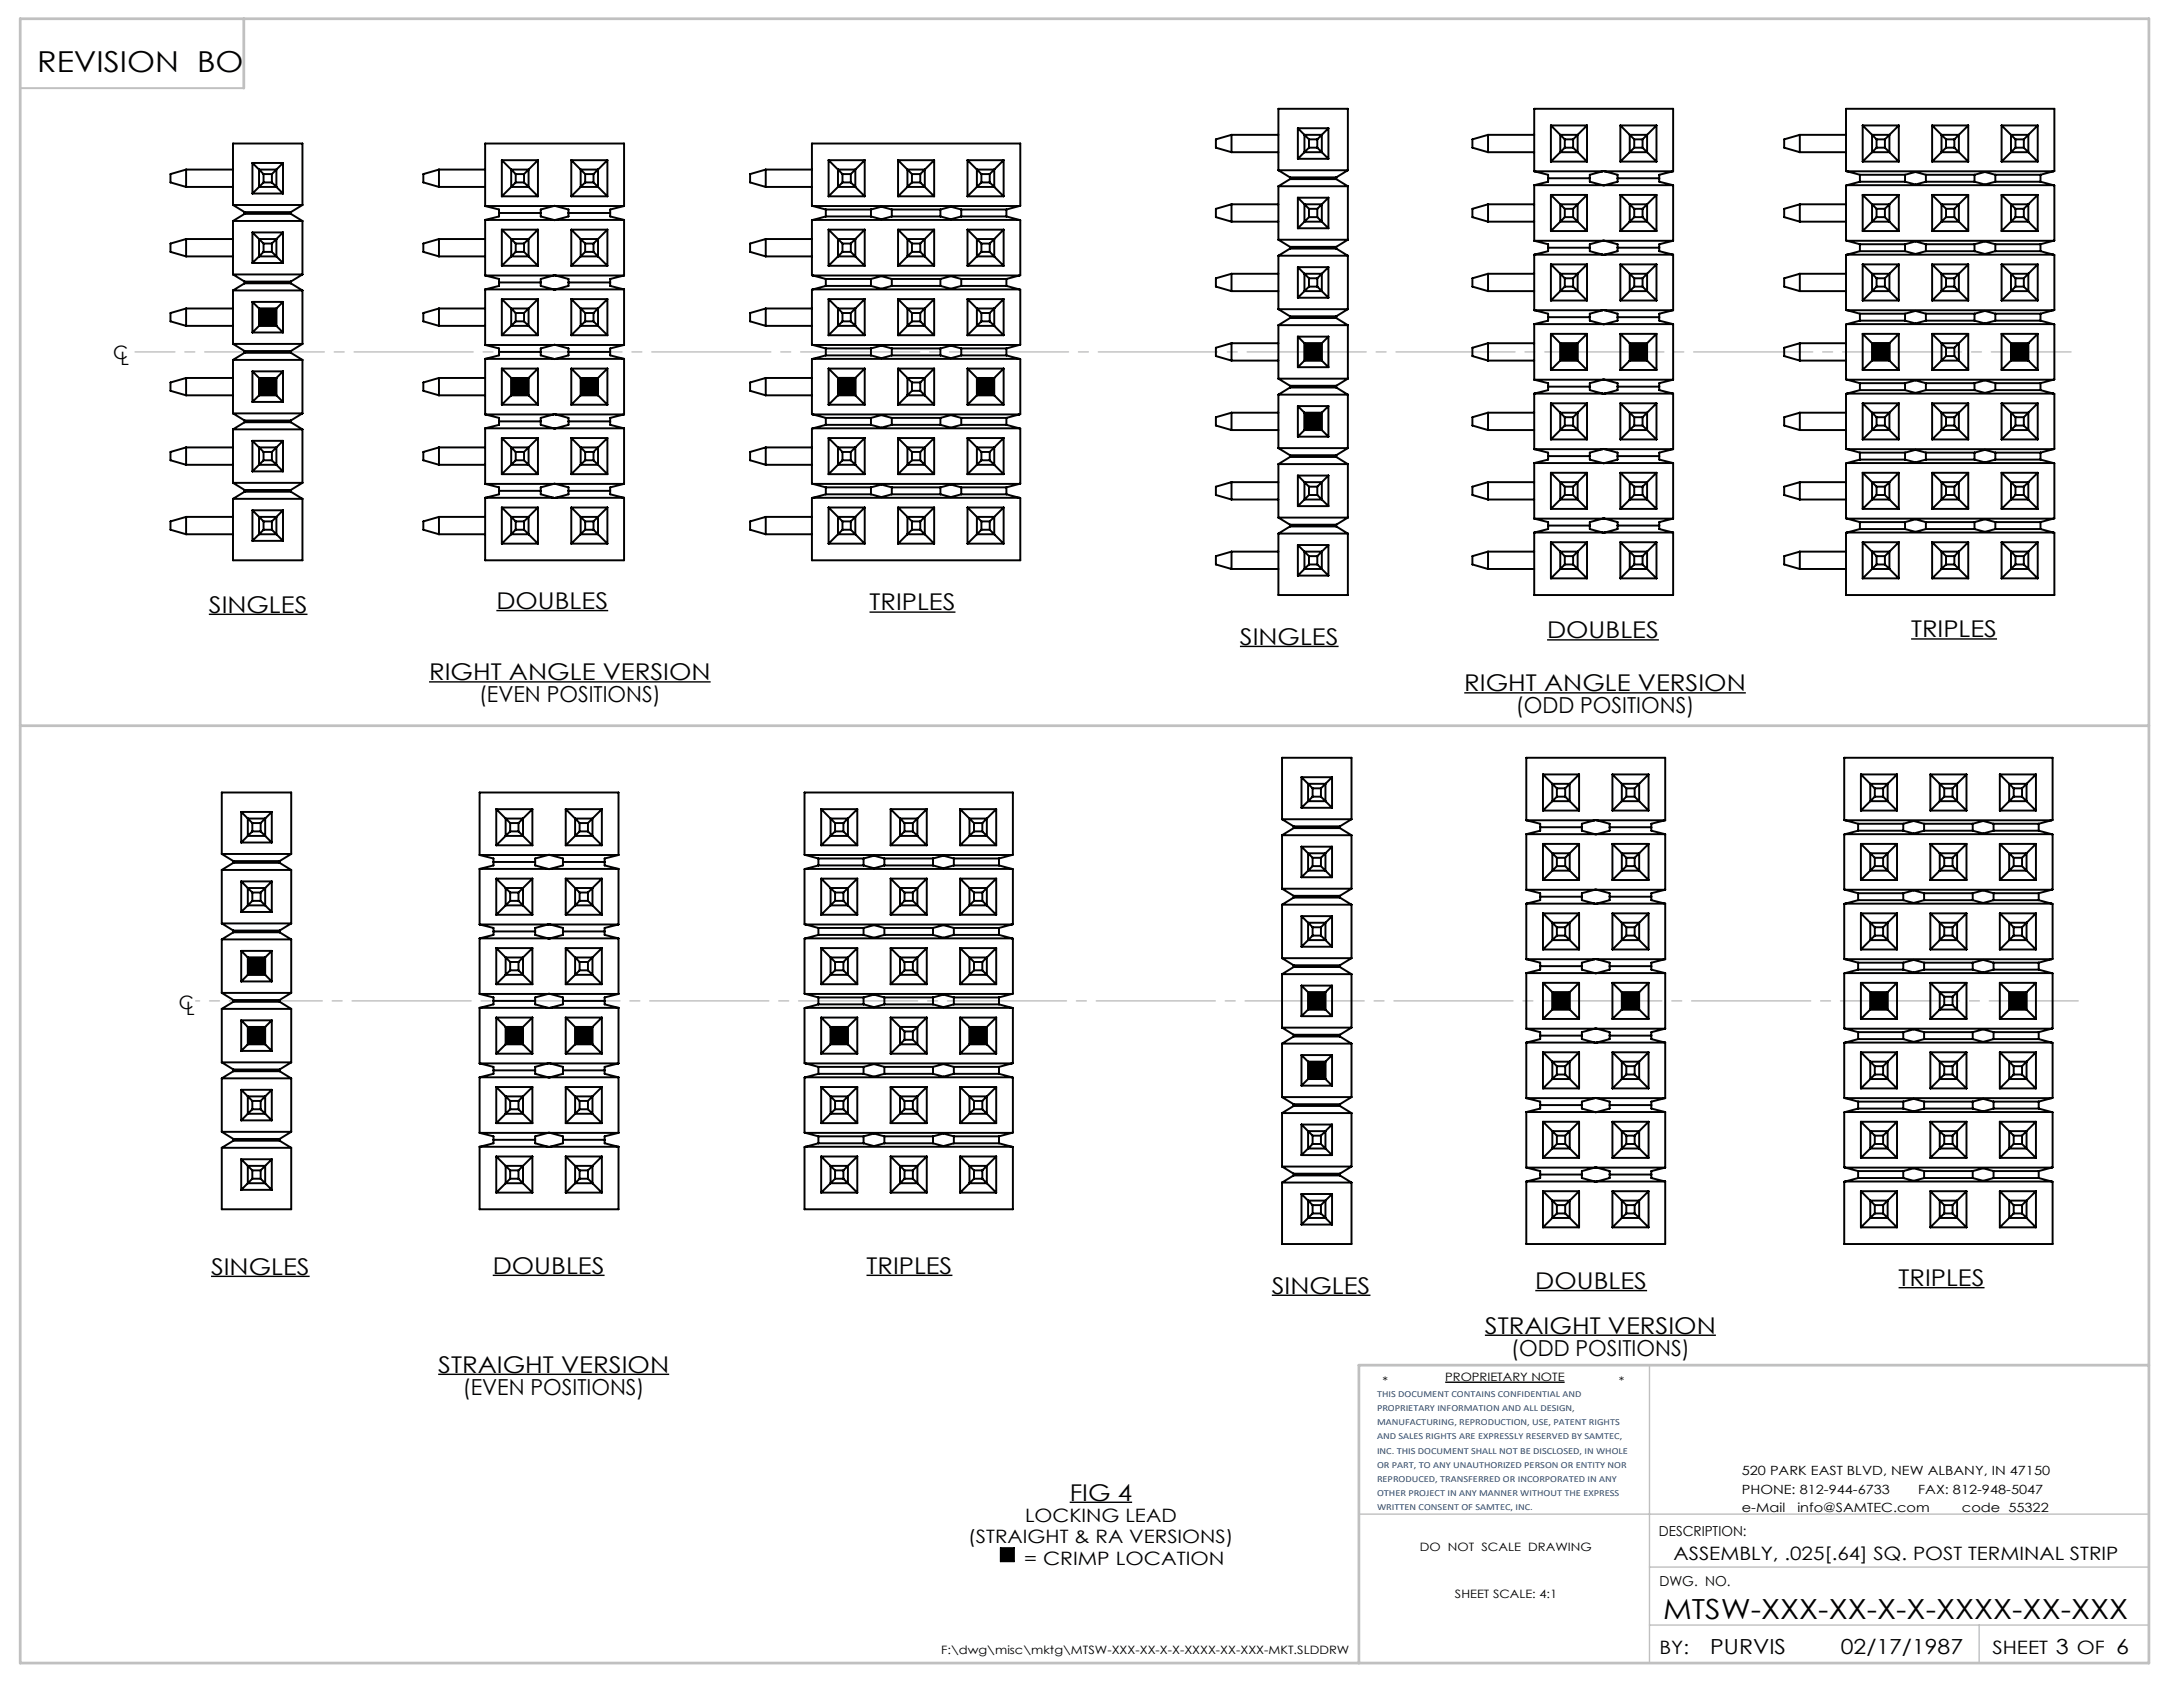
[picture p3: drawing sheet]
<svg xmlns="http://www.w3.org/2000/svg" width="279mm" height="216mm" viewBox="0 0 279 216" stroke-linecap="round" stroke-linejoin="round" font-family="sans-serif">
<defs><g id="words">
<text font-size="3.7" x="4.8" y="9.3">REVISION BO</text>
<text font-size="3.5" x="212.8" y="207.2">MTSW-XXX-XX-X-X-XXXX-XX-XXX</text>
<g font-size="3">
<text x="63.5" y="77.9">DOUBLES</text>
<text x="26.7" y="78.4">SINGLES</text>
<text x="111.3" y="78.1">TRIPLES</text>
<text x="158.7" y="82.5">SINGLES</text>
<text x="198" y="81.7">DOUBLES</text>
<text x="244.6" y="81.6">TRIPLES</text>
<text x="54.9" y="87.1">RIGHT ANGLE VERSION</text>
<text x="187.4" y="88.5">RIGHT ANGLE VERSION</text>
<text x="27" y="163.1">SINGLES</text>
<text x="63.1" y="163">DOUBLES</text>
<text x="110.9" y="163">TRIPLES</text>
<text x="162.8" y="165.6">SINGLES</text>
<text x="196.5" y="165">DOUBLES</text>
<text x="243" y="164.6">TRIPLES</text>
<text x="190.1" y="170.7">STRAIGHT VERSION</text>
<text x="56.1" y="175.7">STRAIGHT VERSION</text>
<text x="136.9" y="192.1">FIG 4</text>
</g>
<g font-size="2.8">
<text x="61.3" y="89.9">(EVEN POSITIONS)</text>
<text x="194" y="91.3">(ODD POSITIONS)</text>
<text x="193.4" y="173.5">(ODD POSITIONS)</text>
<text x="59.2" y="178.5">(EVEN POSITIONS)</text>
</g>
<g font-size="2.7">
<text x="218.9" y="211.7">PURVIS</text>
<text x="235.6" y="211.7">02/17/1987</text>
</g>
<g font-size="2.4">
<text x="14.5" y="46">C</text>
<text x="15.4" y="46.7">L</text>
<text x="22.9" y="129.1">C</text>
<text x="23.8" y="129.8">L</text>
<text x="123.9" y="197.5">(STRAIGHT &amp; RA VERSIONS)</text>
<text x="131.2" y="194.8">LOCKING LEAD</text>
<text x="131.1" y="200.3">= CRIMP LOCATION</text>
<text x="214.2" y="199.7">ASSEMBLY, .025[.64] SQ. POST TERMINAL STRIP</text>
<text x="212.4" y="211.7">BY:</text>
<text x="255" y="211.7">SHEET 3 OF 6</text>
</g>
<g font-size="1.8">
<text x="212.3" y="196.5">DESCRIPTION:</text>
<text x="212.4" y="203">DWG. NO.</text>
</g>
<g font-size="1.6">
<text x="222.9" y="188.8">520 PARK EAST BLVD, NEW ALBANY, IN 47150</text>
<text x="222.9" y="191.2">PHONE: 812-944-6733</text>
<text x="245.5" y="191.2">FAX: 812-948-5047</text>
<text x="222.9" y="193.6">e-Mail</text>
<text x="230" y="193.6">info@SAMTEC.com</text>
<text x="251.1" y="193.6">code 55322</text>
</g>
<g font-size="1.5">
<text x="177" y="177.2">*</text>
<text x="185" y="176.8">PROPRIETARY NOTE</text>
<text x="207.2" y="177.2">*</text>
<text x="181.7" y="198.5">DO NOT SCALE DRAWING</text>
<text x="186.2" y="204.5">SHEET SCALE: 4:1</text>
<text x="120.5" y="211.7">F:\dwg\misc\mktg\MTSW-XXX-XX-X-X-XXXX-XX-XXX-MKT.SLDDRW</text>
</g>
<g font-size="1.2" fill="#1f497d">
<text x="176.2" y="178.8">THIS DOCUMENT CONTAINS CONFIDENTIAL AND</text>
<text x="176.2" y="180.6">PROPRIETARY INFORMATION AND ALL DESIGN,</text>
<text x="176.2" y="182.4">MANUFACTURING, REPRODUCTION, USE, PATENT RIGHTS</text>
<text x="176.2" y="184.2">AND SALES RIGHTS ARE EXPRESSLY RESERVED BY SAMTEC,</text>
<text x="176.2" y="186">INC. THIS DOCUMENT SHALL NOT BE DISCLOSED, IN WHOLE</text>
<text x="176.2" y="187.8">OR PART, TO ANY UNAUTHORIZED PERSON OR ENTITY NOR</text>
<text x="176.2" y="189.6">REPRODUCED, TRANSFERRED OR INCORPORATED IN ANY</text>
<text x="176.2" y="191.4">OTHER PROJECT IN ANY MANNER WITHOUT THE EXPRESS</text>
<text x="176.2" y="193.2">WRITTEN CONSENT OF SAMTEC, INC.</text>
</g>
</g></defs>
<g fill="none" stroke="#000" stroke-width=".18">
<path d="M33.2 39.5h2.2v2.2h-2.2zM33.2 48.4h2.2v2.2h-2.2zM65.4 48.4h2.3v2.2h-2.3zM74.3 48.4h2.2v2.2h-2.2zM107.3 48.3h2.2v2.2h-2.2zM125 48.4h2.3v2.2h-2.3zM167 43.9h2.2v2.2h-2.2zM167 52.8h2.2v2.2h-2.2zM199.7 43.9h2.2v2.2h-2.2zM208.6 43.9h2.2v2.2h-2.2zM239.6 43.9h2.3v2.2h-2.3zM257.4 43.9h2.2v2.2h-2.2z"/>
<path d="M26.7 78.6h12.7M63.5 78.1h14.3M111.3 78.3h11M54.9 87.3h36.1M158.7 82.7h12.6M187.4 88.7h36M198 81.9h14.3M244.6 81.8h11M31.7 122.5h2.2v2.3h-2.2zM31.7 131.4h2.2v2.2h-2.2zM64.7 131.4h2.2v2.2h-2.2zM73.6 131.4h2.2v2.2h-2.2z"/>
<path d="M106.3 131.4h2.2v2.2h-2.2zM124.1 131.4h2.2v2.2h-2.2zM167.4 127h2.2v2.2h-2.2zM167.4 135.9h2.2v2.2h-2.2zM198.7 127h2.2v2.2h-2.2zM207.6 127h2.2v2.2h-2.2zM239.4 127h2.2v2.2h-2.2zM257.2 127h2.2v2.2h-2.2zM27 163.3h12.6M56.1 175.9h29.5M63.1 163.2h14.3M110.9 163.2h11"/>
<path d="M162.8 165.8h12.6M185 176.9h15.3M190.1 170.9h29.5M196.5 165.2h14.3M243 164.8h11M128.1 198.1h1.7v1.7h-1.7zM136.9 192.3h8"/>
</g>
<path d="M211.1 174.7v38.1M173.9 193.8h101.1M211.1 208h63.9M211.1 200.6h63.9M253.3 208v4.8" fill="none" stroke="#c0c0c0" stroke-width=".18"/>
<path d="M2.6 11.3h28.6" fill="none" stroke="#c0c0c0" stroke-width=".25"/>
<path d="M2.6 2.4h272.4v210.4h-272.4zM31.2 2.4v8.9M2.6 92.9h272.4M275 174.7h-101.1v38.1" fill="none" stroke="#c0c0c0" stroke-width=".35"/>
<path d="M31.3 45h233.8" fill="none" stroke="#c0c0c0" stroke-width=".18" stroke-dasharray="15.2 1.3 1.3 1.3" stroke-dashoffset="5"/>
<path d="M31.3 45h-14" fill="none" stroke="#c0c0c0" stroke-width=".18" stroke-dasharray="15.2 1.3 1.3 1.3" stroke-dashoffset="10.1"/>
<g fill="#000">
<path d="M33.2 39.5h2.2v2.2h-2.2zM33.2 48.4h2.2v2.2h-2.2zM65.4 48.4h2.3v2.2h-2.3zM74.3 48.4h2.2v2.2h-2.2z" fill-rule="evenodd"/>
<path d="M125 48.4h2.3v2.2h-2.3zM107.3 48.3h2.2v2.2h-2.2z" fill-rule="evenodd"/>
<path d="M167 43.9h2.2v2.2h-2.2zM167 52.8h2.2v2.2h-2.2z" fill-rule="evenodd"/>
<path d="M199.7 43.9h2.2v2.2h-2.2zM208.6 43.9h2.2v2.2h-2.2z" fill-rule="evenodd"/>
<path d="M239.6 43.9h2.3v2.2h-2.3zM257.4 43.9h2.2v2.2h-2.2z" fill-rule="evenodd"/>
<path d="M31.7 122.5h2.2v2.3h-2.2zM31.7 131.4h2.2v2.2h-2.2z" fill-rule="evenodd"/>
<path d="M64.7 131.4h2.2v2.2h-2.2zM73.6 131.4h2.2v2.2h-2.2z" fill-rule="evenodd"/>
<path d="M106.3 131.4h2.2v2.2h-2.2zM124.1 131.4h2.2v2.2h-2.2z" fill-rule="evenodd"/>
<path d="M167.4 135.9h2.2v2.2h-2.2zM167.4 127h2.2v2.2h-2.2z" fill-rule="evenodd"/>
<path d="M198.7 127h2.2v2.2h-2.2zM207.6 127h2.2v2.2h-2.2z" fill-rule="evenodd"/>
<path d="M239.4 127h2.2v2.2h-2.2zM257.2 127h2.2v2.2h-2.2z" fill-rule="evenodd"/>
<path d="M128.1 198.1h1.7v1.7h-1.7z" fill-rule="evenodd"/>
</g>
<path d="M29.9 128.1h236.1" fill="none" stroke="#c0c0c0" stroke-width=".18" stroke-dasharray="15.2 1.3 1.3 1.3" stroke-dashoffset="3.9"/>
<path d="M29.9 128.1h-4.9" fill="none" stroke="#c0c0c0" stroke-width=".18" stroke-dasharray="15.2 1.3 1.3 1.3" stroke-dashoffset="14.7"/>
<g fill="none" stroke="#000" stroke-width=".25">
<path d="M157.6 17.3v2.2M157.6 17.3l-2 .5v1.1l2 .6M157.6 19.5h6M157.6 17.3h6M166.1 16.4v3.9M166.1 16.4h3.9M166.1 16.4l.9 .9M167 17.3h2.2v2.2h-2.2zM167 17.3l.5 .5M167.5 17.8v1.1M167.5 18.9l-1.4 1.4M167.5 18.9h1.1"/>
<path d="M167.5 17.8h1.1M168.6 17.8v1.1M168.6 18.9l1.4 1.4M170 16.4l-1.4 1.4M170 16.4v3.9M190.5 19.5h5.9M190.5 17.3h5.9M190.5 17.3v2.2M190.5 17.3l-2 .5v1.1l2 .6M198.5 16.1v4.6M198.5 16.1l1.8 1.7M198.5 16.1h4.6"/>
<path d="M199.7 17.3h2.2v2.2h-2.2zM200.3 18.9h1M200.3 17.8h1M200.3 18.9l-1.8 1.8M200.3 17.8v1.1M201.3 18.9l1.8 1.8M201.3 17.8v1.1M203.1 16.1v4.6M203.1 16.1l-1.8 1.7M207.4 16.1v4.6M207.4 16.1l1.8 1.7M207.4 16.1h4.6"/>
<path d="M208.6 17.3h2.2v2.2h-2.2zM209.2 18.9h1M209.2 17.8h1M209.2 18.9l-1.8 1.8M209.2 17.8v1.1M210.2 18.9l1.8 1.8M210.2 17.8v1.1M212 16.1v4.6M212 16.1l-1.8 1.7M230.4 19.5h5.9M230.4 17.3h5.9M230.4 17.3v2.2"/>
<path d="M230.4 17.3l-2 .5v1.1l2 .6M238.4 16.1h4.6M238.4 16.1v4.6M238.4 16.1l1.8 1.7M239.6 17.3h2.2v2.2h-2.2zM240.2 18.9h1M240.2 17.8h1M240.2 18.9l-1.8 1.8M240.2 17.8v1.1M241.2 18.9l.6 .6M241.2 17.8v1.1M241.8 19.5l1.2 1.2"/>
<path d="M243 16.1l-1.8 1.7M243 16.1v4.6M247.3 16.1h4.6M247.3 16.1v4.6M247.3 16.1l1.8 1.7M248.5 17.3h2.2v2.2h-2.2zM249.1 18.9h1M249.1 17.8h1M249.1 18.9l-1.8 1.8M249.1 17.8v1.1M250.1 18.9l1.8 1.8M250.1 17.8v1.1"/>
<path d="M251.9 16.1v4.6M251.9 16.1l-1.8 1.7M256.2 16.1h4.6M256.2 16.1v4.6M256.2 16.1l1.8 1.7M257.4 17.3h2.2v2.2h-2.2zM258 18.9h1M258 17.8h1M258 18.9l-1.8 1.8M258 17.8v1.1M259 18.9l1.8 1.8M259 17.8v1.1"/>
<path d="M260.8 16.1v4.6M260.8 16.1l-1.8 1.7M23.8 21.7v2.2M23.8 30.6v2.2M23.8 39.5v2.2M23.8 21.7l-2 .6v1l2 .6M23.8 30.6l-2 .6v1l2 .6M23.8 39.5l-2 .6v1l2 .6M23.8 32.8h6M23.8 30.6h6M23.8 21.7h6M23.8 23.9h6"/>
<path d="M23.8 39.5h6M29.8 26.2h8.9M29.8 26.2l1.5 .9M29.8 26.2v-7.8h8.9v7.8M29.8 28.3v6.8M29.8 37.2v6.8M29.8 37.2h8.9M29.8 28.3h8.9M29.8 35.1h8.9M29.8 35.1l1.5 .9M31.3 27.1h5.9M31.3 36.3h5.9"/>
<path d="M31.3 36.3l-1.5 .9M31.3 27.4h5.9M31.3 27.4l-1.5 .9M31.3 36h5.9M31.3 27.1v.3M31.3 36v.3M32.3 29.7l1.4 1.5M32.3 20.9l1.4 1.4M32.3 38.6l1.4 1.5M32.3 20.9h3.9M32.3 20.9v3.9M32.3 29.7v4"/>
<path d="M32.3 38.6v3.9M32.3 24.8h3.9M32.3 38.6h3.9M32.3 29.7h3.9M32.3 33.7h3.9M33.2 21.7h2.2v2.2h-2.2zM33.2 30.6h2.2v2.2h-2.2zM33.2 39.5h2.2v2.2h-2.2zM33.7 22.3v1M33.7 31.2v1M33.7 31.2h1.1M33.7 32.2h1.1"/>
<path d="M33.7 32.2l-1.4 1.5M33.7 23.3l-1.4 1.5M33.7 22.3h1.1M33.7 23.3h1.1M34.8 22.3v1M34.8 31.2v1M34.8 32.2l1.4 1.5M34.8 23.3l1.4 1.5M36.2 29.7l-1.4 1.5M36.2 20.9l-1.4 1.4M36.2 38.6l-1.4 1.5M36.2 20.9v3.9"/>
<path d="M36.2 29.7v4M36.2 38.6v3.9M37.2 36.3l1.5 .9M37.2 27.4l1.5 .9M37.2 27.1v.3M37.2 36v.3M38.7 26.2l-1.5 .9M38.7 28.3v6.8M38.7 37.2v6.8M38.7 35.1l-1.5 .9M56.2 32.8h5.9M56.2 30.6h5.9"/>
<path d="M56.2 21.7h5.9M56.2 23.9h5.9M56.2 39.5h5.9M56.2 21.7v2.2M56.2 30.6v2.2M56.2 39.5v2.2M56.2 21.7l-2 .6v1l2 .6M56.2 30.6l-2 .6v1l2 .6M56.2 39.5l-2 .6v1l2 .6M62.1 26.4v-8h17.8v8M62.1 28.1v7.2M62.1 37v7.1"/>
<path d="M62.1 28.1h8.8M62.1 35.3h8.8M62.1 26.4h8.8M62.1 37h8.8M62.1 26.4l1.8 .4v.9l-1.8 .4M62.1 35.3l1.8 .4v.9l-1.8 .4M63.9 27.3h5.3M63.9 36.1h5.3M64.2 38.3l1.8 1.8M64.2 29.4l1.8 1.8M64.2 34h4.7M64.2 20.5v4.6"/>
<path d="M64.2 29.4v4.6M64.2 38.3v4.6M64.2 25.1h4.7M64.2 29.4h4.7M64.2 20.5h4.7M64.2 38.3h4.7M64.2 20.5l1.8 1.8M65.4 30.6h2.3v2.2h-2.3zM65.4 21.7h2.3v2.2h-2.3zM65.4 39.5h2.3v2.2h-2.3zM66 31.2h1.1M66 32.2h1.1"/>
<path d="M66 22.3h1.1M66 23.3h1.1M66 23.3l-1.8 1.8M66 32.2l-1.8 1.8M66 22.3v1M66 31.2v1M67.1 23.3l1.8 1.8M67.1 32.2l1.8 1.8M67.1 22.3v1M67.1 31.2v1M68.9 38.3l-1.8 1.8M68.9 20.5v4.6"/>
<path d="M68.9 29.4v4.6M68.9 38.3v4.6M68.9 20.5l-1.8 1.8M68.9 29.4l-1.8 1.8M69.2 26.8l1.8-.5 1.8 .5v.9l-1.8 .5-1.8-.5zM69.2 35.7l1.8-.5 1.8 .5v.9l-1.8 .5-1.8-.5zM71.1 28.1h8.8M71.1 35.3h8.8M71.1 26.4h8.8M71.1 37h8.8M72.8 27.3h5.3M72.8 36.1h5.3"/>
<path d="M73.1 29.4l1.8 1.8M73.1 38.3l1.8 1.8M73.1 34h4.6M73.1 20.5v4.6M73.1 29.4v4.6M73.1 38.3v4.6M73.1 20.5l1.8 1.8M73.1 25.1h4.6M73.1 29.4h4.6M73.1 20.5h4.6M73.1 38.3h4.6M74.3 30.6h2.2v2.2h-2.2z"/>
<path d="M74.3 21.7h2.2v2.2h-2.2zM74.3 39.5h2.2v2.2h-2.2zM74.9 31.2h1.1M74.9 32.2h1.1M74.9 22.3h1.1M74.9 23.3h1.1M74.9 32.2l-1.8 1.8M74.9 23.3l-1.8 1.8M74.9 22.3v1M74.9 31.2v1M76 32.2l1.7 1.8M76 23.3l1.7 1.8"/>
<path d="M76 22.3v1M76 31.2v1M77.7 29.4l-1.7 1.8M77.7 38.3l-1.7 1.8M77.7 20.5v4.6M77.7 29.4v4.6M77.7 38.3v4.6M77.7 20.5l-1.7 1.8M79.9 28.1v7.2M79.9 37v7.1M79.9 26.4l-1.8 .4v.9l1.8 .4M79.9 35.3l-1.8 .4v.9l1.8 .4"/>
<path d="M98 32.8h5.9M98 30.6h5.9M98 21.7h5.9M98 23.9h5.9M98 39.5h5.9M98 21.7v2.2M98 30.6v2.2M98 39.5v2.2M98 21.7l-2 .6v1l2 .6M98 30.6l-2 .6v1l2 .6M98 39.5l-2 .6v1l2 .6M104 28.1h26.5"/>
<path d="M104 35.3h26.5M104 26.4h26.5M104 37h26.5M105.7 26.8l-1.8-.5v-7.9h26.7v7.9l-1.8 .5M105.7 26.8h5.8M105.7 36.6h5.8M105.7 36.6l-1.8 .5v7l1.8 .5M105.7 27.7h5.8M105.7 27.7l-1.8 .5v7l1.8 .5M105.7 35.7h5.8M105.7 26.8v.9M105.7 35.7v.9"/>
<path d="M106.1 34h4.6M106.1 25.1h4.6M106.1 29.4h4.6M106.1 20.5h4.6M106.1 38.3h4.6M106.1 38.3l1.7 1.8M106.1 20.5l1.7 1.8M106.1 29.4l1.7 1.8M106.1 20.5v4.6M106.1 29.4v4.6M106.1 38.3v4.6M107.3 30.6h2.2v2.2h-2.2z"/>
<path d="M107.3 21.7h2.2v2.2h-2.2zM107.3 39.5h2.2v2.2h-2.2zM107.8 31.2h1.1M107.8 32.2h1.1M107.8 22.3h1.1M107.8 23.3h1.1M107.8 32.2l-1.7 1.8M107.8 23.3l-1.7 1.8M107.8 22.3v1M107.8 31.2v1M108.9 23.3l1.8 1.8M108.9 22.3v1"/>
<path d="M108.9 31.2v1M108.9 32.2l1.8 1.8M110.7 38.3l-1.8 1.8M110.7 29.4l-1.8 1.8M110.7 20.5l-1.8 1.8M110.7 20.5v4.6M110.7 29.4v4.6M110.7 38.3v4.6M111.5 26.8l1.3-.3 1.3 .3M111.5 36.6l1.3 .3 1.3-.3M111.5 27.7l1.3 .4 1.3-.4M111.5 35.7l1.3-.4 1.3 .4"/>
<path d="M111.5 26.8v.9M111.5 35.7v.9M114.1 26.8h6.3M114.1 36.6h6.3M114.1 27.7h6.3M114.1 35.7h6.3M114.1 26.8v.9M114.1 35.7v.9M114.9 34h4.7M114.9 25.1h4.7M114.9 29.4h4.7M114.9 20.5h4.7"/>
<path d="M114.9 38.3h4.7M114.9 38.3l1.8 1.8M114.9 29.4l1.8 1.8M114.9 20.5l1.8 1.8M114.9 20.5v4.6M114.9 29.4v4.6M114.9 38.3v4.6M116.1 30.6h2.3v2.2h-2.3zM116.1 21.7h2.3v2.2h-2.3zM116.1 39.5h2.3v2.2h-2.3zM116.7 31.2h1.1M116.7 32.2h1.1"/>
<path d="M116.7 22.3h1.1M116.7 23.3h1.1M116.7 32.2l-1.8 1.8M116.7 22.3v1M116.7 31.2v1M116.7 23.3l-1.8 1.8M117.8 22.3v1M117.8 31.2v1M117.8 32.2l1.8 1.8M117.8 23.3l1.8 1.8M119.6 29.4l-1.8 1.8M119.6 38.3l-1.8 1.8"/>
<path d="M119.6 20.5l-1.8 1.8M119.6 20.5v4.6M119.6 29.4v4.6M119.6 38.3v4.6M120.4 26.8l1.3-.3 1.3 .3M120.4 36.6l1.3 .3 1.3-.3M120.4 27.7l1.3 .4 1.3-.4M120.4 35.7l1.3-.4 1.3 .4M120.4 26.8v.9M120.4 35.7v.9M123 26.8h5.8M123 36.6h5.8"/>
<path d="M123 27.7h5.8M123 35.7h5.8M123 26.8v.9M123 35.7v.9M123.8 34h4.7M123.8 25.1h4.7M123.8 29.4h4.7M123.8 20.5h4.7M123.8 38.3h4.7M123.8 20.5l1.8 1.8M123.8 29.4l1.8 1.8M123.8 38.3l1.8 1.8"/>
<path d="M123.8 20.5v4.6M123.8 29.4v4.6M123.8 38.3v4.6M125 30.6h2.3v2.2h-2.3zM125 21.7h2.3v2.2h-2.3zM125 39.5h2.3v2.2h-2.3zM125.6 31.2h1.1M125.6 32.2h1.1M125.6 22.3h1.1M125.6 23.3h1.1M125.6 22.3v1M125.6 31.2v1"/>
<path d="M125.6 23.3l-1.8 1.8M125.6 32.2l-1.8 1.8M126.7 22.3v1M126.7 31.2v1M126.7 23.3l1.8 1.8M126.7 32.2l1.8 1.8M128.5 20.5l-1.8 1.8M128.5 29.4l-1.8 1.8M128.5 38.3l-1.8 1.8M128.5 20.5v4.6M128.5 29.4v4.6M128.5 38.3v4.6"/>
<path d="M128.8 36.6l1.8 .5v7l-1.8 .5M128.8 27.7l1.8 .5v7l-1.8 .5M128.8 26.8v.9M128.8 35.7v.9M157.6 26.1v2.3M157.6 35v2.3M157.6 26.1l-2 .6v1.1l2 .6M157.6 35l-2 .6v1.1l2 .6M157.6 37.3h6M157.6 35h6M157.6 26.1h6M157.6 28.4h6"/>
<path d="M163.6 21.8v-7.9h8.9v7.9M163.6 23.8v6.9M163.6 32.7v6.9M163.6 30.7h8.9M163.6 30.7l1.5 .9M163.6 21.8h8.9M163.6 32.7h8.9M163.6 39.6h8.9M163.6 23.8h8.9M163.6 21.8l1.5 .9M163.6 39.6l1.5 .9M165.1 31.6h5.9"/>
<path d="M165.1 22.9h5.9M165.1 22.9l-1.5 .9M165.1 22.7h5.9M165.1 31.8h5.9M165.1 31.8l-1.5 .9M165.1 22.7v.2M165.1 31.6v.2M166.1 34.2l1.4 1.4M166.1 25.3l1.4 1.4M166.1 25.3v3.9M166.1 34.2v3.9M166.1 29.2h3.9"/>
<path d="M166.1 20.3h3.9M166.1 34.2h3.9M166.1 38.1h3.9M166.1 25.3h3.9M167 26.1h2.2v2.3h-2.2zM167 35h2.2v2.3h-2.2zM167.5 26.7v1.1M167.5 35.6v1.1M167.5 36.7l-1.4 1.4M167.5 36.7h1.1M167.5 35.6h1.1M167.5 27.8l-1.4 1.4"/>
<path d="M167.5 26.7h1.1M167.5 27.8h1.1M168.6 26.7v1.1M168.6 35.6v1.1M168.6 36.7l1.4 1.4M168.6 27.8l1.4 1.4M170 34.2l-1.4 1.4M170 25.3l-1.4 1.4M170 25.3v3.9M170 34.2v3.9M171 22.9l1.5 .9M171 31.8l1.5 .9"/>
<path d="M171 22.7v.2M171 31.6v.2M172.5 23.8v6.9M172.5 32.7v6.9M172.5 30.7l-1.5 .9M172.5 21.8l-1.5 .9M172.5 39.6l-1.5 .9M190.5 37.3h5.9M190.5 35h5.9M190.5 26.1h5.9M190.5 28.4h5.9M190.5 26.1v2.3"/>
<path d="M190.5 35v2.3M190.5 26.1l-2 .6v1.1l2 .6M190.5 35l-2 .6v1.1l2 .6M196.4 21.9v-8h17.7v8M196.4 23.7v7.1M196.4 32.6v7.1M196.4 21.9h8.7M196.4 32.6h8.7M196.4 39.7h8.7M196.4 23.7h8.7M196.4 30.8h8.7M196.4 21.9l1.7 .5v.9l-1.7 .4"/>
<path d="M196.4 30.8l1.7 .5v.8l-1.7 .5M196.4 39.7l1.7 .4v.9l-1.7 .5M198.1 31.7h5.4M198.1 22.8h5.4M198.5 24.9v4.7M198.5 33.8v4.7M198.5 20.7h4.6M198.5 24.9l1.8 1.8M198.5 29.6h4.6M198.5 38.5h4.6M198.5 33.8h4.6M198.5 24.9h4.6"/>
<path d="M198.5 33.8l1.8 1.8M199.7 35h2.2v2.3h-2.2zM199.7 26.1h2.2v2.3h-2.2zM200.3 36.7h1M200.3 35.6h1M200.3 26.7h1M200.3 27.8h1M200.3 27.8l-1.8 1.8M200.3 36.7l-1.8 1.8M200.3 26.7v1.1M200.3 35.6v1.1M201.3 27.8l1.8 1.8"/>
<path d="M201.3 36.7l1.8 1.8M201.3 26.7v1.1M201.3 35.6v1.1M203.1 24.9v4.7M203.1 33.8v4.7M203.1 24.9l-1.8 1.8M203.1 33.8l-1.8 1.8M203.5 22.4l1.8-.5 1.7 .5v.9l-1.7 .4-1.8-.4zM203.5 31.3l1.8-.5 1.7 .5v.8l-1.7 .5-1.8-.5zM205.4 21.9h8.7M205.4 32.6h8.7M205.4 39.7h8.7"/>
<path d="M205.4 23.7h8.7M205.4 30.8h8.7M207 31.7h5.4M207 22.8h5.4M207.4 24.9v4.7M207.4 33.8v4.7M207.4 24.9l1.2 1.2M207.4 20.7h4.6M207.4 33.8l1.8 1.8M207.4 29.6h4.6M207.4 38.5h4.6M207.4 33.8h4.6"/>
<path d="M207.4 24.9h4.6M208.6 35h2.2v2.3h-2.2zM208.6 26.1h2.2v2.3h-2.2zM208.6 26.1l.6 .6M209.2 36.7h1M209.2 35.6h1M209.2 26.7h1M209.2 27.8h1M209.2 27.8l-1.8 1.8M209.2 36.7l-1.8 1.8M209.2 26.7v1.1M209.2 35.6v1.1"/>
<path d="M210.2 36.7l1.8 1.8M210.2 27.8l1.8 1.8M210.2 26.7v1.1M210.2 35.6v1.1M212 24.9v4.7M212 33.8v4.7M212 24.9l-1.8 1.8M212 33.8l-1.8 1.8M214.1 23.7v7.1M214.1 32.6v7.1M214.1 21.9l-1.7 .5v.9l1.7 .4M214.1 30.8l-1.7 .5v.8l1.7 .5"/>
<path d="M214.1 39.7l-1.7 .4v.9l1.7 .5M230.4 37.3h5.9M230.4 35h5.9M230.4 26.1h5.9M230.4 28.4h5.9M230.4 26.1v2.3M230.4 35v2.3M230.4 26.1l-2 .6v1.1l2 .6M230.4 35l-2 .6v1.1l2 .6M236.4 21.9h26.4M236.4 32.6h26.4M236.4 39.7h26.4"/>
<path d="M236.4 23.7h26.4M236.4 30.8h26.4M238 22.4l-1.7-.5v-8h26.6v8l-1.7 .5M238 32.1l-1.7 .5v7.1l1.7 .4M238 23.3l-1.7 .4v7.1l1.7 .5M238 31.3h5.8M238 22.4h5.8M238 32.1h5.8M238 23.3h5.8M238 22.4v.9M238 31.3v.8M238.4 20.7h4.6"/>
<path d="M238.4 29.6h4.6M238.4 38.5h4.6M238.4 33.8h4.6M238.4 24.9h4.6M238.4 24.9v4.7M238.4 33.8v4.7M238.4 33.8l1.8 1.8M238.4 24.9l1.8 1.8M239.6 35h2.2v2.3h-2.2zM239.6 26.1h2.2v2.3h-2.2zM240.2 36.7h1M240.2 35.6h1"/>
<path d="M240.2 26.7h1M240.2 27.8h1M240.2 27.8l-1.8 1.8M240.2 36.7l-1.8 1.8M240.2 26.7v1.1M240.2 35.6v1.1M241.2 36.7l1.8 1.8M241.2 27.8l1.8 1.8M241.2 26.7v1.1M241.2 35.6v1.1M243 24.9v4.7M243 33.8v4.7"/>
<path d="M243 24.9l-1.8 1.8M243 33.8l-1.8 1.8M243.8 32.1l1.4 .4 1.3-.4M243.8 31.3l1.4-.4 1.3 .4M243.8 22.4l1.4-.4 1.3 .4M243.8 23.3l1.4 .3 1.3-.3M243.8 22.4v.9M243.8 31.3v.8M246.5 31.3h6.2M246.5 22.4h6.2M246.5 32.1h6.2M246.5 23.3h6.2"/>
<path d="M246.5 22.4v.9M246.5 31.3v.8M247.3 20.7h4.6M247.3 29.6h4.6M247.3 38.5h4.6M247.3 33.8h4.6M247.3 24.9h4.6M247.3 24.9l1.8 1.8M247.3 24.9v4.7M247.3 33.8v4.7M247.3 33.8l1.8 1.8M248.5 35h2.2v2.3h-2.2z"/>
<path d="M248.5 26.1h2.2v2.3h-2.2zM249.1 36.7h1M249.1 35.6h1M249.1 26.7h1M249.1 27.8h1M249.1 36.7l-1.8 1.8M249.1 27.8l-1.8 1.8M249.1 26.7v1.1M249.1 35.6v1.1M250.1 27.8l1.8 1.8M250.1 36.7l1.8 1.8M250.1 26.7v1.1"/>
<path d="M250.1 35.6v1.1M251.9 24.9v4.7M251.9 33.8v4.7M251.9 33.8l-1.8 1.8M251.9 24.9l-1.8 1.8M252.7 31.3l1.3-.4 1.4 .4M252.7 22.4l1.3-.4 1.4 .4M252.7 32.1l1.3 .4 1.4-.4M252.7 23.3l1.3 .3 1.4-.3M252.7 22.4v.9M252.7 31.3v.8M255.4 31.3h5.8"/>
<path d="M255.4 22.4h5.8M255.4 32.1h5.8M255.4 23.3h5.8M255.4 22.4v.9M255.4 31.3v.8M256.2 20.7h4.6M256.2 29.6h4.6M256.2 38.5h4.6M256.2 33.8h4.6M256.2 24.9h4.6M256.2 33.8l1.8 1.8M256.2 24.9v4.7"/>
<path d="M256.2 33.8v4.7M256.2 24.9l1.8 1.8M257.4 35h2.2v2.3h-2.2zM257.4 26.1h2.2v2.3h-2.2zM258 36.7h1M258 35.6h1M258 26.7h1M258 27.8h1M258 36.7l-1.8 1.8M258 27.8l-1.8 1.8M258 26.7v1.1M258 35.6v1.1"/>
<path d="M259 36.7l1.8 1.8M259 27.8l1.8 1.8M259 26.7v1.1M259 35.6v1.1M260.8 33.8l-1.8 1.8M260.8 24.9v4.7M260.8 33.8v4.7M260.8 24.9l-1.8 1.8M261.2 32.1l1.7 .5v7.1l-1.7 .4M261.2 23.3l1.7 .4v7.1l-1.7 .5M261.2 22.4v.9M261.2 31.3v.8"/>
<path d="M23.8 59.5h6M23.8 57.3h6M23.8 48.4v2.2M23.8 57.3v2.2M23.8 48.4l-2 .5v1.1l2 .6M23.8 57.3l-2 .5v1.1l2 .6M23.8 48.4h6M23.8 50.6h6M23.8 41.7h6M29.8 46.1v6.8M29.8 55v6.8M29.8 52.9h8.9"/>
<path d="M29.8 46.1h8.9M29.8 44l1.5 .9M29.8 44h8.9M29.8 52.9l1.5 .9M29.8 55h8.9M31.3 44.9h5.9M31.3 53.8h5.9M31.3 45.1h5.9M31.3 45.1l-1.5 1M31.3 54h5.9M31.3 54l-1.5 1M31.3 44.9v.2"/>
<path d="M31.3 53.8v.2M32.3 56.4l1.4 1.4M32.3 47.5l1.4 1.4M32.3 42.5h3.9M32.3 47.5v3.9M32.3 56.4v3.9M32.3 47.5h3.9M32.3 51.4h3.9M32.3 56.4h3.9M33.2 57.3h2.2v2.2h-2.2zM33.2 48.4h2.2v2.2h-2.2zM33.7 40.1v1"/>
<path d="M33.7 48.9v1.1M33.7 57.8v1.1M33.7 57.8h1.1M33.7 58.9h1.1M33.7 58.9l-1.4 1.4M33.7 48.9h1.1M33.7 50h1.1M33.7 50l-1.4 1.4M33.7 41.1h1.1M33.7 41.1l-1.4 1.4M33.7 40.1h1.1M34.8 40.1v1"/>
<path d="M34.8 48.9v1.1M34.8 57.8v1.1M34.8 58.9l1.4 1.4M34.8 50l1.4 1.4M34.8 41.1l1.4 1.4M36.2 56.4l-1.4 1.4M36.2 47.5l-1.4 1.4M36.2 47.5v3.9M36.2 56.4v3.9M37.2 45.1l1.5 1M37.2 54l1.5 1M37.2 44.9v.2"/>
<path d="M37.2 53.8v.2M38.7 46.1v6.8M38.7 55v6.8M38.7 44l-1.5 .9M38.7 52.9l-1.5 .9M56.2 59.5h5.9M56.2 57.3h5.9M56.2 48.4h5.9M56.2 50.6h5.9M56.2 41.7h5.9M56.2 48.4v2.2M56.2 57.3v2.2"/>
<path d="M56.2 48.4l-2 .5v1.1l2 .6M56.2 57.3l-2 .5v1.1l2 .6M62.1 45.9v7.1M62.1 54.8v7.1M62.1 44.1h8.8M62.1 54.8h8.8M62.1 45.9h8.8M62.1 53h8.8M62.1 44.1l1.8 .5v.9l-1.8 .4M62.1 53l1.8 .5v.9l-1.8 .4M63.9 45h5.3M63.9 53.9h5.3"/>
<path d="M64.2 42.9h4.7M64.2 47.2l1.8 1.7M64.2 51.8h4.7M64.2 56.1l1.8 1.7M64.2 47.2v4.6M64.2 56.1v4.6M64.2 56.1h4.7M64.2 47.2h4.7M65.4 57.3h2.3v2.2h-2.3zM65.4 48.4h2.3v2.2h-2.3zM66 57.8h1.1M66 58.9h1.1"/>
<path d="M66 48.9h1.1M66 50h1.1M66 41.1h1.1M66 40.1h1.1M66 41.1l-1.8 1.8M66 50l-1.8 1.8M66 58.9l-1.8 1.8M66 40.1v1M66 48.9v1.1M66 57.8v1.1M67.1 41.1l1.8 1.8M67.1 50l1.8 1.8"/>
<path d="M67.1 58.9l1.8 1.8M67.1 40.1v1M67.1 48.9v1.1M67.1 57.8v1.1M68.9 47.2v4.6M68.9 56.1v4.6M68.9 47.2l-1.8 1.7M68.9 56.1l-1.8 1.7M69.2 44.6l1.8-.5 1.8 .5v.9l-1.8 .5-1.8-.5zM69.2 53.5l1.8-.5 1.8 .5v.9l-1.8 .4-1.8-.4zM71.1 44.1h8.8M71.1 54.8h8.8"/>
<path d="M71.1 45.9h8.8M71.1 53h8.8M72.8 45h5.3M72.8 53.9h5.3M73.1 47.2l1.8 1.7M73.1 42.9h4.6M73.1 56.1l1.8 1.7M73.1 51.8h4.6M73.1 47.2v4.6M73.1 56.1v4.6M73.1 56.1h4.6M73.1 47.2h4.6"/>
<path d="M74.3 57.3h2.2v2.2h-2.2zM74.3 48.4h2.2v2.2h-2.2zM74.9 57.8h1.1M74.9 58.9h1.1M74.9 48.9h1.1M74.9 50h1.1M74.9 41.1h1.1M74.9 40.1h1.1M74.9 41.1l-1.8 1.8M74.9 50l-1.8 1.8M74.9 58.9l-1.8 1.8M74.9 40.1v1"/>
<path d="M74.9 48.9v1.1M74.9 57.8v1.1M76 58.9l1.7 1.8M76 50l1.7 1.8M76 41.1l1.7 1.8M76 40.1v1M76 48.9v1.1M76 57.8v1.1M77.7 47.2l-1.7 1.7M77.7 47.2v4.6M77.7 56.1v4.6M77.7 56.1l-1.7 1.7"/>
<path d="M79.9 45.9v7.1M79.9 54.8v7.1M79.9 53l-1.8 .5v.9l1.8 .4M79.9 44.1l-1.8 .5v.9l1.8 .4M98 59.5h5.9M98 57.3h5.9M98 48.4h5.9M98 50.6h5.9M98 41.7h5.9M98 48.4v2.2M98 57.3v2.2M98 48.4l-2 .5v1.1l2 .6"/>
<path d="M98 57.3l-2 .5v1.1l2 .6M104 44.1h26.5M104 54.8h26.5M104 45.9h26.5M104 53h26.5M105.7 54.4h5.8M105.7 54.4l-1.8 .4v7.1l1.8 .5M105.7 45.5l-1.8 .5v7l1.8 .5M105.7 45.5h5.8M105.7 53.5h5.8M105.7 44.6h5.8M105.7 44.6v.9"/>
<path d="M105.7 53.5v.9M106.1 42.9h4.6M106.1 51.8h4.6M106.1 56.1h4.6M106.1 47.2h4.6M106.1 47.2l1.7 1.7M106.1 56.1l1.7 1.7M106.1 47.2v4.6M106.1 56.1v4.6M107.3 57.3h2.2v2.2h-2.2zM107.3 48.4h2.2v2.2h-2.2zM107.8 57.8h1.1"/>
<path d="M107.8 58.9h1.1M107.8 48.9h1.1M107.8 50h1.1M107.8 41.1h1.1M107.8 40.1h1.1M107.8 41.1l-1.7 1.8M107.8 58.9l-1.7 1.8M107.8 40.1v1M107.8 48.9v1.1M107.8 57.8v1.1M107.8 50l-1.7 1.8M108.9 50l1.8 1.8"/>
<path d="M108.9 41.1l1.8 1.8M108.9 40.1v1M108.9 48.9v1.1M108.9 57.8v1.1M108.9 58.9l.6 .6M109.5 59.5l1.2 1.2M110.7 56.1l-1.8 1.7M110.7 47.2l-1.8 1.7M110.7 47.2v4.6M110.7 56.1v4.6M111.5 54.4l1.3 .3 1.3-.3M111.5 45.5l1.3 .3 1.3-.3"/>
<path d="M111.5 53.5l1.3-.4 1.3 .4M111.5 44.6l1.3-.4 1.3 .4M111.5 44.6v.9M111.5 53.5v.9M114.1 54.4h6.3M114.1 45.5h6.3M114.1 53.5h6.3M114.1 44.6h6.3M114.1 44.6v.9M114.1 53.5v.9M114.9 42.9h4.7M114.9 51.8h4.7"/>
<path d="M114.9 56.1h4.7M114.9 47.2h4.7M114.9 56.1l1.8 1.7M114.9 47.2l1.8 1.7M114.9 47.2v4.6M114.9 56.1v4.6M116.1 57.3h2.3v2.2h-2.3zM116.1 48.4h2.3v2.2h-2.3zM116.7 57.8h1.1M116.7 58.9h1.1M116.7 48.9h1.1M116.7 50h1.1"/>
<path d="M116.7 41.1h1.1M116.7 40.1h1.1M116.7 58.9l-1.8 1.8M116.7 41.1l-1.8 1.8M116.7 50l-1.8 1.8M116.7 40.1v1M116.7 48.9v1.1M116.7 57.8v1.1M117.8 41.1l1.8 1.8M117.8 50l1.8 1.8M117.8 40.1v1M117.8 48.9v1.1"/>
<path d="M117.8 57.8v1.1M117.8 58.9l1.8 1.8M119.6 56.1l-1.8 1.7M119.6 47.2l-1.8 1.7M119.6 47.2v4.6M119.6 56.1v4.6M120.4 54.4l1.3 .3 1.3-.3M120.4 45.5l1.3 .3 1.3-.3M120.4 53.5l1.3-.4 1.3 .4M120.4 44.6l1.3-.4 1.3 .4M120.4 44.6v.9M120.4 53.5v.9"/>
<path d="M123 54.4h5.8M123 45.5h5.8M123 53.5h5.8M123 44.6h5.8M123 44.6v.9M123 53.5v.9M123.8 42.9h4.7M123.8 51.8h4.7M123.8 56.1h4.7M123.8 47.2h4.7M123.8 47.2l1.8 1.7M123.8 56.1l1.8 1.7"/>
<path d="M123.8 47.2v4.6M123.8 56.1v4.6M125 57.3h2.3v2.2h-2.3zM125 48.4h2.3v2.2h-2.3zM125.6 57.8h1.1M125.6 58.9h1.1M125.6 48.9h1.1M125.6 50h1.1M125.6 41.1h1.1M125.6 40.1h1.1M125.6 40.1v1M125.6 48.9v1.1"/>
<path d="M125.6 57.8v1.1M125.6 50l-1.8 1.8M125.6 41.1l-1.8 1.8M125.6 58.9l-1.8 1.8M126.7 40.1v1M126.7 48.9v1.1M126.7 57.8v1.1M126.7 50l1.8 1.8M126.7 41.1l1.8 1.8M126.7 58.9l1.8 1.8M128.5 47.2l-1.8 1.7M128.5 56.1l-1.8 1.7"/>
<path d="M128.5 47.2v4.6M128.5 56.1v4.6M128.8 54.4l1.8 .4v7.1l-1.8 .5M128.8 45.5l1.8 .5v7l-1.8 .5M128.8 44.6v.9M128.8 53.5v.9M157.6 46.1h6M157.6 43.9h6M157.6 43.9v2.2M157.6 52.8v2.2M157.6 43.9l-2 .6v1.1l2 .5M157.6 52.8l-2 .6v1.1l2 .5"/>
<path d="M157.6 55h6M157.6 52.8h6M163.6 41.6h8.9M163.6 41.6v6.9M163.6 50.5v6.9M163.6 59.4v6.8M163.6 50.5h8.9M163.6 57.4h8.9M163.6 59.4h8.9M163.6 57.4l1.5 .9M163.6 48.5h8.9M163.6 48.5l1.5 .9"/>
<path d="M165.1 40.7l-1.5 .9M165.1 40.7h5.9M165.1 58.5l-1.5 .9M165.1 58.5h5.9M165.1 58.3h5.9M165.1 40.5h5.9M165.1 49.6h5.9M165.1 49.6l-1.5 .9M165.1 49.4h5.9M165.1 40.5v.2M165.1 49.4v.2M165.1 58.3v.2"/>
<path d="M166.1 43.1l1.4 1.4M166.1 52l1.4 1.4M166.1 52h3.9M166.1 43.1v3.9M166.1 52v3.9M166.1 55.9h3.9M166.1 47h3.9M166.1 43.1h3.9M167 43.9h2.2v2.2h-2.2zM167 52.8h2.2v2.2h-2.2zM167.5 44.5v1.1M167.5 53.4v1.1"/>
<path d="M167.5 45.6l-1.4 1.4M167.5 44.5h1.1M167.5 45.6h1.1M167.5 53.4h1.1M167.5 54.5h1.1M167.5 54.5l-1.4 1.4M168.6 45.6l1.4 1.4M168.6 44.5v1.1M168.6 53.4v1.1M168.6 54.5l1.4 1.4M170 43.1l-1.4 1.4M170 52l-1.4 1.4"/>
<path d="M170 43.1v3.9M170 52v3.9M171 40.7l1.5 .9M171 58.5l1.5 .9M171 49.6l1.5 .9M171 40.5v.2M171 49.4v.2M171 58.3v.2M172.5 41.6v6.9M172.5 50.5v6.9M172.5 59.4v6.8M172.5 57.4l-1.5 .9"/>
<path d="M172.5 48.5l-1.5 .9M190.5 46.1h5.9M190.5 43.9h5.9M190.5 55h5.9M190.5 52.8h5.9M190.5 43.9v2.2M190.5 52.8v2.2M190.5 43.9l-2 .6v1.1l2 .5M190.5 52.8l-2 .6v1.1l2 .5M196.4 41.5v7.1M196.4 50.4v7.1M196.4 59.3v7.1"/>
<path d="M196.4 41.5h8.7M196.4 48.6h8.7M196.4 59.3h8.7M196.4 50.4h8.7M196.4 57.5h8.7M196.4 57.5l1.7 .4v.9l-1.7 .5M196.4 48.6l1.7 .4v.9l-1.7 .5M198.1 58.4h5.4M198.1 40.6h5.4M198.1 49.5h5.4M198.5 42.7v4.6M198.5 51.6v4.6"/>
<path d="M198.5 42.7l1.8 1.8M198.5 42.7h4.6M198.5 47.3h4.6M198.5 51.6l1.8 1.8M198.5 56.2h4.6M198.5 51.6h4.6M199.7 43.9h2.2v2.2h-2.2zM199.7 52.8h2.2v2.2h-2.2zM200.3 44.5h1M200.3 45.6h1M200.3 53.4h1M200.3 54.5h1"/>
<path d="M200.3 45.6l-1.8 1.7M200.3 54.5l-1.8 1.7M200.3 44.5v1.1M200.3 53.4v1.1M201.3 45.6l1.8 1.7M201.3 54.5l1.8 1.7M201.3 44.5v1.1M201.3 53.4v1.1M203.1 42.7v4.6M203.1 51.6v4.6M203.1 42.7l-1.8 1.8M203.1 51.6l-1.8 1.8"/>
<path d="M203.5 40.1l1.8-.4 1.7 .4v.9l-1.7 .5-1.8-.5zM203.5 49l1.8-.4 1.7 .4v.9l-1.7 .5-1.8-.5zM203.5 57.9l1.8-.4 1.7 .4v.9l-1.7 .5-1.8-.5zM205.4 41.5h8.7M205.4 48.6h8.7M205.4 59.3h8.7M205.4 50.4h8.7M205.4 57.5h8.7M207 58.4h5.4M207 40.6h5.4M207 49.5h5.4M207.4 42.7v4.6"/>
<path d="M207.4 51.6v4.6M207.4 42.7l1.8 1.8M207.4 42.7h4.6M207.4 47.3h4.6M207.4 51.6l1.8 1.8M207.4 56.2h4.6M207.4 51.6h4.6M208.6 43.9h2.2v2.2h-2.2zM208.6 52.8h2.2v2.2h-2.2zM209.2 44.5h1M209.2 45.6h1M209.2 53.4h1"/>
<path d="M209.2 54.5h1M209.2 45.6l-1.8 1.7M209.2 54.5l-1.8 1.7M209.2 44.5v1.1M209.2 53.4v1.1M210.2 45.6l1.8 1.7M210.2 54.5l1.8 1.7M210.2 44.5v1.1M210.2 53.4v1.1M212 42.7v4.6M212 51.6v4.6M212 42.7l-1.8 1.8"/>
<path d="M212 51.6l-1.8 1.8M214.1 41.5v7.1M214.1 50.4v7.1M214.1 59.3v7.1M214.1 48.6l-1.7 .4v.9l1.7 .5M214.1 57.5l-1.7 .4v.9l1.7 .5M230.4 46.1h5.9M230.4 43.9h5.9M230.4 55h5.9M230.4 52.8h5.9M230.4 43.9v2.2M230.4 52.8v2.2"/>
<path d="M230.4 43.9l-2 .6v1.1l2 .5M230.4 52.8l-2 .6v1.1l2 .5M236.4 41.5h26.4M236.4 48.6h26.4M236.4 59.3h26.4M236.4 50.4h26.4M236.4 57.5h26.4M238 49.9l-1.7 .5v7.1l1.7 .4M238 57.9h5.8M238 40.1h5.8M238 49h5.8M238 41l-1.7 .5v7.1l1.7 .4"/>
<path d="M238 58.8l-1.7 .5v7l.1 .1M238 41h5.8M238 58.8h5.8M238 49.9h5.8M238 40.1v.9M238 49v.9M238 57.9v.9M238.4 42.7h4.6M238.4 47.3h4.6M238.4 56.2h4.6M238.4 51.6h4.6M238.4 51.6l1.8 1.8"/>
<path d="M238.4 42.7v4.6M238.4 51.6v4.6M238.4 42.7l1.8 1.8M239.6 43.9h2.2v2.2h-2.2zM239.6 52.8h2.2v2.2h-2.2zM240.2 44.5h1M240.2 45.6h1M240.2 53.4h1M240.2 54.5h1M240.2 54.5l-1.8 1.7M240.2 45.6l-1.8 1.7M240.2 44.5v1.1"/>
<path d="M240.2 53.4v1.1M241.2 54.5l1.8 1.7M241.2 45.6l1.8 1.7M241.2 44.5v1.1M241.2 53.4v1.1M243 51.6l-1.8 1.8M243 42.7v4.6M243 51.6v4.6M243 42.7l-1.8 1.8M243.8 49.9l1.4 .4 1.3-.4M243.8 57.9l1.4-.3 1.3 .3M243.8 40.1l1.4-.3 1.3 .3"/>
<path d="M243.8 49l1.4-.3 1.3 .3M243.8 41l1.4 .4 1.3-.4M243.8 58.8l1.4 .4 1.3-.4M243.8 40.1v.9M243.8 49v.9M243.8 57.9v.9M246.5 57.9h6.2M246.5 40.1h6.2M246.5 49h6.2M246.5 41h6.2M246.5 58.8h6.2M246.5 49.9h6.2"/>
<path d="M246.5 40.1v.9M246.5 49v.9M246.5 57.9v.9M247.3 42.7h4.6M247.3 47.3h4.6M247.3 56.2h4.6M247.3 51.6h4.6M247.3 42.7v4.6M247.3 51.6v4.6M247.3 51.6l1.8 1.8M247.3 42.7l1.8 1.8M248.5 43.9h2.2v2.2h-2.2z"/>
<path d="M248.5 52.8h2.2v2.2h-2.2zM249.1 44.5h1M249.1 45.6h1M249.1 53.4h1M249.1 54.5h1M249.1 45.6l-1.8 1.7M249.1 54.5l-1.8 1.7M249.1 44.5v1.1M249.1 53.4v1.1M250.1 54.5l1.8 1.7M250.1 45.6l.6 .5M250.1 44.5v1.1"/>
<path d="M250.1 53.4v1.1M250.7 46.1l1.2 1.2M251.9 42.7l-1.8 1.8M251.9 42.7v4.6M251.9 51.6v4.6M251.9 51.6l-1.8 1.8M252.7 57.9l1.3-.3 1.4 .3M252.7 40.1l1.3-.3 1.4 .3M252.7 49l1.3-.3 1.4 .3M252.7 41l1.3 .4 1.4-.4M252.7 58.8l1.3 .4 1.4-.4M252.7 49.9l1.3 .4 1.4-.4"/>
<path d="M252.7 40.1v.9M252.7 49v.9M252.7 57.9v.9M255.4 57.9h5.8M255.4 40.1h5.8M255.4 49h5.8M255.4 41h5.8M255.4 58.8h5.8M255.4 49.9h5.8M255.4 40.1v.9M255.4 49v.9M255.4 57.9v.9"/>
<path d="M256.2 42.7h4.6M256.2 47.3h4.6M256.2 56.2h4.6M256.2 51.6h4.6M256.2 42.7v4.6M256.2 51.6v4.6M256.2 51.6l1.8 1.8M256.2 42.7l1.8 1.8M257.4 43.9h2.2v2.2h-2.2zM257.4 52.8h2.2v2.2h-2.2zM258 44.5h1M258 45.6h1"/>
<path d="M258 53.4h1M258 54.5h1M258 54.5l-1.8 1.7M258 45.6l-1.8 1.7M258 44.5v1.1M258 53.4v1.1M259 54.5l1.8 1.7M259 45.6l1.8 1.7M259 44.5v1.1M259 53.4v1.1M260.8 42.7v4.6M260.8 51.6v4.6"/>
<path d="M260.8 51.6l-1.8 1.8M260.8 42.7l-1.8 1.8M261.2 49.9l1.7 .5v7.1l-1.7 .4M261.2 41l1.7 .5v7.1l-1.7 .4M261.2 58.8l1.7 .5v7l-1.7 .5M261.2 40.1v.9M261.2 49v.9M261.2 57.9v.9M23.8 66.2v2.2M23.8 66.2l-2 .5v1.1l2 .6M23.8 66.2h6M23.8 68.4h6"/>
<path d="M29.8 63.8v7.9h8.9v-7.9M29.8 61.8l1.5 .9M29.8 61.8h8.9M29.8 63.8h8.9M31.3 62.7h5.9M31.3 62.9h5.9M31.3 62.9l-1.5 .9M31.3 62.7v.2M32.3 65.3l1.4 1.4M32.3 65.3v3.9M32.3 65.3h3.9M32.3 69.2h3.9"/>
<path d="M32.3 60.3h3.9M33.2 66.2h2.2v2.2h-2.2zM33.7 66.7v1.1M33.7 67.8l-1.4 1.4M33.7 66.7h1.1M33.7 67.8h1.1M34.8 66.7v1.1M34.8 67.8l1.4 1.4M36.2 65.3l-1.4 1.4M36.2 65.3v3.9M37.2 62.9l1.5 .9M37.2 62.7v.2"/>
<path d="M38.7 61.8l-1.5 .9M56.2 66.2h5.9M56.2 68.4h5.9M56.2 66.2v2.2M56.2 66.2l-2 .5v1.1l2 .6M62.1 63.7v8h17.8v-8M62.1 63.7h8.8M62.1 61.9h8.8M62.1 61.9l1.8 .5v.9l-1.8 .4M63.9 62.8h5.3M64.2 60.7h4.7M64.2 69.6h4.7"/>
<path d="M64.2 65h4.7M64.2 65v4.6M64.2 65l1.8 1.7M65.4 66.2h2.3v2.2h-2.3zM66 66.7h1.1M66 67.8h1.1M66 67.8l-1.8 1.8M66 66.7v1.1M67.1 67.8l1.8 1.8M67.1 66.7v1.1M68.9 65v4.6M68.9 65l-1.8 1.7"/>
<path d="M69.2 62.4l1.8-.5 1.8 .5v.9l-1.8 .4-1.8-.4zM71.1 63.7h8.8M71.1 61.9h8.8M72.8 62.8h5.3M73.1 60.7h4.6M73.1 65l1.8 1.7M73.1 69.6h4.6M73.1 65h4.6M73.1 65v4.6M74.3 66.2h2.2v2.2h-2.2zM74.9 66.7h1.1M74.9 67.8h1.1"/>
<path d="M74.9 67.8l-1.8 1.8M74.9 66.7v1.1M76 67.8l1.7 1.8M76 66.7v1.1M77.7 65v4.6M77.7 65l-1.7 1.7M79.9 61.9l-1.8 .5v.9l1.8 .4M98 66.2h5.9M98 68.4h5.9M98 66.2v2.2M98 66.2l-2 .5v1.1l2 .6M104 63.7h26.5"/>
<path d="M104 61.9h26.5M105.7 63.3l-1.8 .4v8h26.7v-8l-1.8-.4M105.7 62.4h5.8M105.7 63.3h5.8M105.7 62.4v.9M106.1 60.7h4.6M106.1 69.6h4.6M106.1 65h4.6M106.1 65l1.7 1.7M106.1 65v4.6M107.3 66.2h2.2v2.2h-2.2zM107.8 66.7h1.1"/>
<path d="M107.8 67.8h1.1M107.8 67.8l-1.7 1.8M107.8 66.7v1.1M108.9 66.7v1.1M108.9 67.8l1.8 1.8M110.7 65l-1.8 1.7M110.7 65v4.6M111.5 62.4l1.3-.4 1.3 .4M111.5 63.3l1.3 .3 1.3-.3M111.5 62.4v.9M114.1 62.4h6.3M114.1 63.3h6.3"/>
<path d="M114.1 62.4v.9M114.9 60.7h4.7M114.9 69.6h4.7M114.9 65h4.7M114.9 65l1.8 1.7M114.9 65v4.6M116.1 66.2h2.3v2.2h-2.3zM116.7 66.7h1.1M116.7 67.8h1.1M116.7 67.8l-1.8 1.8M116.7 66.7v1.1M117.8 66.7v1.1"/>
<path d="M117.8 67.8l1.8 1.8M119.6 65l-1.8 1.7M119.6 65v4.6M120.4 62.4l1.3-.4 1.3 .4M120.4 63.3l1.3 .3 1.3-.3M120.4 62.4v.9M123 62.4h5.8M123 63.3h5.8M123 62.4v.9M123.8 60.7h4.7M123.8 69.6h4.7M123.8 65h4.7"/>
<path d="M123.8 65l1.8 1.7M123.8 65v4.6M125 66.2h2.3v2.2h-2.3zM125.6 66.7h1.1M125.6 67.8h1.1M125.6 66.7v1.1M125.6 67.8l-1.8 1.8M126.7 67.8l1.8 1.8M126.7 66.7v1.1M128.5 65l-1.8 1.7M128.5 65v4.6M128.8 62.4v.9"/>
<path d="M157.6 61.7v2.2M157.6 70.6v2.2M157.6 61.7l-2 .6v1.1l2 .5M157.6 70.6l-2 .6v1l2 .6M157.6 72.8h6M157.6 70.6h6M157.6 61.7h6M157.6 63.9h6M163.6 68.3v7.9h8.9v-7.9M163.6 68.3h8.9M163.6 66.2h8.9M163.6 66.2l1.5 1"/>
<path d="M165.1 67.4h5.9M165.1 67.4l-1.5 .9M165.1 67.2h5.9M165.1 67.2v.2M166.1 69.8l1.4 1.4M166.1 60.9l1.4 1.4M166.1 64.8h3.9M166.1 60.9v3.9M166.1 69.8v3.9M166.1 60.9h3.9M166.1 69.8h3.9M166.1 73.7h3.9"/>
<path d="M167 61.7h2.2v2.2h-2.2zM167 70.6h2.2v2.2h-2.2zM167.5 62.3v1.1M167.5 71.2v1M167.5 72.2l-1.4 1.5M167.5 72.2h1.1M167.5 71.2h1.1M167.5 63.4l-1.4 1.4M167.5 62.3h1.1M167.5 63.4h1.1M168.6 62.3v1.1M168.6 71.2v1"/>
<path d="M168.6 72.2l1.4 1.5M168.6 63.4l1.4 1.4M170 69.8l-1.4 1.4M170 60.9l-1.4 1.4M170 60.9v3.9M170 69.8v3.9M171 67.4l1.5 .9M171 67.2v.2M172.5 66.2l-1.5 1M190.5 72.8h5.9M190.5 70.6h5.9M190.5 61.7h5.9"/>
<path d="M190.5 63.9h5.9M190.5 61.7v2.2M190.5 70.6v2.2M190.5 61.7l-2 .6v1.1l2 .5M190.5 70.6l-2 .6v1l2 .6M196.4 68.2v8h17.7v-8M196.4 68.2h8.7M196.4 66.4h8.7M196.4 66.4l1.7 .4v.9l-1.7 .5M198.1 67.3h5.4M198.5 60.5l1.8 1.8M198.5 74h4.6"/>
<path d="M198.5 69.4h4.6M198.5 60.5v4.6M198.5 69.4v4.6M198.5 65.1h4.6M198.5 60.5h4.6M198.5 69.4l1.8 1.8M199.7 70.6h2.2v2.2h-2.2zM199.7 61.7h2.2v2.2h-2.2zM200.3 72.2h1M200.3 71.2h1M200.3 62.3h1M200.3 63.4h1"/>
<path d="M200.3 72.2l-1.8 1.8M200.3 63.4l-1.8 1.7M200.3 62.3v1.1M200.3 71.2v1M201.3 63.4l1.8 1.7M201.3 72.2l.6 .6M201.3 62.3v1.1M201.3 71.2v1M201.9 72.8l1.2 1.2M203.1 60.5v4.6M203.1 69.4v4.6M203.1 69.4l-1.8 1.8"/>
<path d="M203.1 60.5l-1.8 1.8M203.5 66.8l1.8-.5 1.7 .5v.9l-1.7 .5-1.8-.5zM205.4 68.2h8.7M205.4 66.4h8.7M207 67.3h5.4M207.4 69.4l1.8 1.8M207.4 74h4.6M207.4 69.4h4.6M207.4 60.5v4.6M207.4 69.4v4.6M207.4 65.1h4.6M207.4 60.5l1.8 1.8"/>
<path d="M207.4 60.5h4.6M208.6 70.6h2.2v2.2h-2.2zM208.6 61.7h2.2v2.2h-2.2zM209.2 72.2h1M209.2 71.2h1M209.2 62.3h1M209.2 63.4h1M209.2 72.2l-1.8 1.8M209.2 63.4l-1.8 1.7M209.2 62.3v1.1M209.2 71.2v1M210.2 72.2l1.8 1.8"/>
<path d="M210.2 63.4l1.8 1.7M210.2 62.3v1.1M210.2 71.2v1M212 69.4l-1.8 1.8M212 60.5v4.6M212 69.4v4.6M212 60.5l-1.8 1.8M214.1 66.4l-1.7 .4v.9l1.7 .5M230.4 72.8h5.9M230.4 70.6h5.9M230.4 61.7h5.9M230.4 63.9h5.9"/>
<path d="M230.4 61.7v2.2M230.4 70.6v2.2M230.4 61.7l-2 .6v1.1l2 .5M230.4 70.6l-2 .6v1l2 .6M236.4 68.2h26.4M236.4 66.4h26.4M236.4 66.4l1.6 .4M238 67.7l-1.7 .5v8h26.6v-8l-1.7-.5M238 67.7h5.8M238 66.8h5.8M238 66.8v.9M238.4 74h4.6"/>
<path d="M238.4 69.4h4.6M238.4 65.1h4.6M238.4 60.5h4.6M238.4 60.5v4.6M238.4 69.4v4.6M238.4 69.4l1.8 1.8M238.4 60.5l1.8 1.8M239.6 70.6h2.2v2.2h-2.2zM239.6 61.7h2.2v2.2h-2.2zM240.2 72.2h1M240.2 71.2h1M240.2 62.3h1"/>
<path d="M240.2 63.4h1M240.2 72.2l-1.8 1.8M240.2 63.4l-1.8 1.7M240.2 62.3v1.1M240.2 71.2v1M241.2 72.2l1.8 1.8M241.2 63.4l1.8 1.7M241.2 62.3v1.1M241.2 71.2v1M241.8 61.7l-.6 .6M243 60.5v4.6M243 69.4v4.6"/>
<path d="M243 69.4l-1.8 1.8M243 60.5l-1.2 1.2M243.8 67.7l1.4 .4 1.3-.4M243.8 66.8l1.4-.3 1.3 .3M243.8 66.8v.9M246.5 67.7h6.2M246.5 66.8h6.2M246.5 66.8v.9M247.3 74h4.6M247.3 69.4h4.6M247.3 65.1h4.6M247.3 60.5h4.6"/>
<path d="M247.3 60.5v4.6M247.3 69.4v4.6M247.3 69.4l1.8 1.8M247.3 60.5l1.8 1.8M248.5 70.6h2.2v2.2h-2.2zM248.5 61.7h2.2v2.2h-2.2zM249.1 72.2h1M249.1 71.2h1M249.1 62.3h1M249.1 63.4h1M249.1 63.4l-1.8 1.7M249.1 72.2l-1.8 1.8"/>
<path d="M249.1 62.3v1.1M249.1 71.2v1M250.1 72.2l1.8 1.8M250.1 63.4l1.8 1.7M250.1 62.3v1.1M250.1 71.2v1M251.9 60.5l-1.8 1.8M251.9 60.5v4.6M251.9 69.4v4.6M251.9 69.4l-1.8 1.8M252.7 67.7l1.3 .4 1.4-.4M252.7 66.8l1.3-.3 1.4 .3"/>
<path d="M252.7 66.8v.9M255.4 67.7h5.8M255.4 66.8h5.8M255.4 66.8v.9M256.2 74h4.6M256.2 69.4h4.6M256.2 65.1h4.6M256.2 60.5h4.6M256.2 60.5v4.6M256.2 69.4v4.6M256.2 69.4l1.8 1.8M256.2 60.5l1.8 1.8"/>
<path d="M257.4 70.6h2.2v2.2h-2.2zM257.4 61.7h2.2v2.2h-2.2zM258 72.2h1M258 71.2h1M258 62.3h1M258 63.4h1M258 72.2l-1.8 1.8M258 63.4l-1.8 1.7M258 62.3v1.1M258 71.2v1M259 72.2l.6 .6M259 63.4l1.8 1.7"/>
<path d="M259 62.3v1.1M259 71.2v1M259.6 72.8l1.2 1.2M259.6 61.7l-.6 .6M260.8 69.4l-1.8 1.8M260.8 60.5v4.6M260.8 69.4v4.6M260.8 60.5l-1.2 1.2M261.2 66.8v.9M166.6 99.5l1.4 1.4M166.6 99.5v3.9M166.6 99.5h3.9"/>
<path d="M170.5 99.5l-1.4 1.4M170.5 99.5v3.9M197.5 99.1v4.6M197.5 99.1h4.6M197.5 99.1l1.8 1.8M202.1 99.1v4.6M202.1 99.1l-1.8 1.8M206.4 99.1v4.6M206.4 99.1h4.6M206.4 99.1l1.8 1.8M211 99.1v4.6M211 99.1l-1.8 1.8"/>
<path d="M238.2 99.1h4.6M238.2 99.1v4.6M238.2 99.1l1.8 1.8M242.8 99.1v4.6M242.8 99.1l-1.8 1.8M247.1 99.1h4.6M247.1 99.1v4.6M247.1 99.1l1.7 1.8M251.7 99.1v4.6M251.7 99.1l-1.8 1.8M256 99.1h4.6M256 99.1v4.6"/>
<path d="M256 99.1l1.7 1.8M260.6 99.1v4.6M260.6 99.1l-1.8 1.8M28.4 109.3h8.9M28.4 109.3l1.5 .9M28.4 109.3v-7.9h8.9v7.9M28.4 111.3v6.9M28.4 111.3h8.9M28.4 118.2h8.9M28.4 118.2l1.5 .9M29.9 110.2h5.9M29.9 110.4h5.9"/>
<path d="M29.9 110.4l-1.5 .9M29.9 119.3h5.9M29.9 119.3l-1.5 .9M29.9 119.1h5.9M29.9 110.2v.2M29.9 119.1v.2M30.9 112.8l1.4 1.4M30.9 103.9l1.4 1.4M30.9 103.9v3.9M30.9 112.8v3.9M30.9 116.7h3.9M30.9 103.9h3.9"/>
<path d="M30.9 107.8h3.9M30.9 112.8h3.9M31.7 113.6h2.2v2.3h-2.2zM31.7 104.8h2.2v2.2h-2.2zM32.3 115.3h1.1M32.3 105.3v1.1M32.3 114.2v1.1M32.3 114.2h1.1M32.3 115.3l-1.4 1.4M32.3 106.4h1.1M32.3 105.3h1.1M32.3 106.4l-1.4 1.4"/>
<path d="M33.4 105.3v1.1M33.4 114.2v1.1M33.4 115.3l1.4 1.4M33.4 106.4l1.4 1.4M34.8 112.8l-1.4 1.4M34.8 103.9l-1.4 1.4M34.8 103.9v3.9M34.8 112.8v3.9M35.8 110.4l1.5 .9M35.8 119.3l1.5 .9M35.8 110.2v.2M35.8 119.1v.2"/>
<path d="M37.3 109.3l-1.5 .9M37.3 111.3v6.9M37.3 118.2l-1.5 .9M61.4 109.4v-8h17.8v8M61.4 111.2v7.1M61.4 111.2h8.8M61.4 118.3h8.8M61.4 109.4h8.8M61.4 109.4l1.8 .5v.9l-1.8 .4M61.4 118.3l1.8 .5v.8l-1.8 .5M63.2 119.2h5.3M63.2 110.3h5.3"/>
<path d="M63.5 108.2h4.6M63.5 103.6v4.6M63.5 112.4v4.7M63.5 112.4l1.8 1.8M63.5 117.1h4.6M63.5 103.6l1.8 1.7M63.5 112.4h4.6M63.5 103.6h4.6M64.7 113.6h2.2v2.3h-2.2zM64.7 104.8h2.2v2.2h-2.2zM65.3 115.3h1.1M65.3 114.2h1.1"/>
<path d="M65.3 106.4h1.1M65.3 105.3h1.1M65.3 115.3l-1.8 1.8M65.3 106.4l-1.8 1.8M65.3 105.3v1.1M65.3 114.2v1.1M66.4 115.3l1.7 1.8M66.4 106.4l1.7 1.8M66.4 105.3v1.1M66.4 114.2v1.1M68.1 103.6v4.6M68.1 112.4v4.7"/>
<path d="M68.1 112.4l-1.7 1.8M68.1 103.6l-1.7 1.7M68.5 118.8l1.8-.5 1.8 .5v.8l-1.8 .5-1.8-.5zM68.5 109.9l1.8-.5 1.8 .5v.9l-1.8 .4-1.8-.4zM70.4 111.2h8.8M70.4 118.3h8.8M70.4 109.4h8.8M72.1 119.2h5.3M72.1 110.3h5.3M72.4 103.6l1.8 1.7M72.4 108.2h4.6M72.4 103.6v4.6"/>
<path d="M72.4 112.4v4.7M72.4 117.1h4.6M72.4 112.4h4.6M72.4 103.6h4.6M72.4 112.4l1.8 1.8M73.6 113.6h2.2v2.3h-2.2zM73.6 104.8h2.2v2.2h-2.2zM74.2 115.3h1.1M74.2 114.2h1.1M74.2 106.4h1.1M74.2 105.3h1.1M74.2 115.3l-1.8 1.8"/>
<path d="M74.2 106.4l-1.8 1.8M74.2 105.3v1.1M74.2 114.2v1.1M75.3 106.4l1.7 1.8M75.3 115.3l1.7 1.8M75.3 105.3v1.1M75.3 114.2v1.1M77 112.4l-1.7 1.8M77 103.6l-1.7 1.7M77 103.6v4.6M77 112.4v4.7M79.2 111.2v7.1"/>
<path d="M79.2 109.4l-1.8 .5v.9l1.8 .4M79.2 118.3l-1.8 .5v.8l1.8 .5M103.1 111.2h26.4M103.1 118.3h26.4M103.1 109.4h26.4M104.7 109.9l-1.7-.5v-8h26.6v8l-1.7 .5M104.7 110.8l-1.7 .4v7.1l1.7 .5M104.7 119.6l-1.7 .5v7.1l1.7 .4M104.7 119.6h5.8M104.7 118.8h5.8M104.7 110.8h5.8M104.7 109.9h5.8"/>
<path d="M104.7 109.9v.9M104.7 118.8v.8M105.1 108.2h4.6M105.1 117.1h4.6M105.1 112.4h4.6M105.1 103.6h4.6M105.1 103.6l1.8 1.7M105.1 112.4l1.8 1.8M105.1 103.6v4.6M105.1 112.4v4.7M106.3 113.6h2.2v2.3h-2.2zM106.3 104.8h2.2v2.2h-2.2z"/>
<path d="M106.9 115.3h1M106.9 114.2h1M106.9 106.4h1M106.9 105.3h1M106.9 105.3v1.1M106.9 114.2v1.1M106.9 115.3l-1.8 1.8M106.9 106.4l-1.8 1.8M107.9 105.3v1.1M107.9 114.2v1.1M107.9 106.4l.6 .6M107.9 115.3l1.8 1.8"/>
<path d="M108.5 107l1.2 1.2M109.7 112.4l-1.8 1.8M109.7 103.6l-1.8 1.7M109.7 103.6v4.6M109.7 112.4v4.7M110.5 119.6l1.4 .4 1.3-.4M110.5 118.8l1.4-.4 1.3 .4M110.5 110.8l1.4 .3 1.3-.3M110.5 109.9l1.4-.4 1.3 .4M110.5 109.9v.9M110.5 118.8v.8M113.2 119.6h6.2"/>
<path d="M113.2 118.8h6.2M113.2 110.8h6.2M113.2 109.9h6.2M113.2 109.9v.9M113.2 118.8v.8M114 108.2h4.6M114 117.1h4.6M114 112.4h4.6M114 103.6h4.6M114 103.6l1.8 1.7M114 112.4l1.8 1.8M114 103.6v4.6"/>
<path d="M114 112.4v4.7M115.2 113.6h2.2v2.3h-2.2zM115.2 104.8h2.2v2.2h-2.2zM115.8 115.3h1M115.8 114.2h1M115.8 106.4h1M115.8 105.3h1M115.8 105.3v1.1M115.8 114.2v1.1M115.8 106.4l-1.8 1.8M115.8 115.3l-1.8 1.8M116.8 105.3v1.1"/>
<path d="M116.8 114.2v1.1M116.8 106.4l1.8 1.8M116.8 115.3l1.8 1.8M118.6 103.6l-1.8 1.7M118.6 112.4l-1.8 1.8M118.6 103.6v4.6M118.6 112.4v4.7M119.4 119.6l1.3 .4 1.4-.4M119.4 118.8l1.3-.4 1.4 .4M119.4 110.8l1.3 .3 1.4-.3M119.4 109.9l1.3-.4 1.4 .4M119.4 109.9v.9"/>
<path d="M119.4 118.8v.8M122.1 119.6h5.8M122.1 118.8h5.8M122.1 110.8h5.8M122.1 109.9h5.8M122.1 109.9v.9M122.1 118.8v.8M122.9 108.2h4.6M122.9 117.1h4.6M122.9 112.4h4.6M122.9 103.6h4.6M122.9 112.4l1.8 1.8"/>
<path d="M122.9 103.6l1.8 1.7M122.9 103.6v4.6M122.9 112.4v4.7M124.1 113.6h2.2v2.3h-2.2zM124.1 104.8h2.2v2.2h-2.2zM124.7 115.3h1M124.7 114.2h1M124.7 106.4h1M124.7 105.3h1M124.7 105.3v1.1M124.7 114.2v1.1M124.7 115.3l-1.8 1.8"/>
<path d="M124.7 106.4l-1.8 1.8M125.7 105.3v1.1M125.7 114.2v1.1M125.7 115.3l1.8 1.8M125.7 106.4l1.8 1.8M127.5 112.4l-1.8 1.8M127.5 103.6l-1.8 1.7M127.5 103.6v4.6M127.5 112.4v4.7M127.9 110.8l1.7 .4v7.1l-1.7 .5M127.9 119.6l1.7 .5v7.1l-1.7 .4M127.9 109.9v.9"/>
<path d="M127.9 118.8v.8M164.1 106.9h8.9M164.1 115.8h8.9M164.1 104.8v-7.8h8.9v7.8M164.1 106.9v6.8M164.1 115.8v6.8M164.1 113.7h8.9M164.1 104.8h8.9M164.1 113.7l1.5 .9M164.1 104.8l1.5 1M165.6 106h5.9M165.6 106l-1.5 .9"/>
<path d="M165.6 114.9h5.9M165.6 114.9l-1.5 .9M165.6 114.6h5.9M165.6 105.8h5.9M165.6 105.8v.2M165.6 114.6v.3M166.6 108.4l1.4 1.4M166.6 117.2l1.4 1.5M166.6 108.4v3.9M166.6 117.2v4M166.6 108.4h3.9M166.6 112.3h3.9"/>
<path d="M166.6 103.4h3.9M166.6 117.2h3.9M167.4 109.2h2.2v2.2h-2.2zM167.4 100.3h2.2v2.2h-2.2zM167.4 118.1h2.2v2.2h-2.2zM168 110.8h1.1M168 100.9v1.1M168 109.8v1M168 118.7v1M168 109.8h1.1M168 110.8l-1.4 1.5M168 102h1.1"/>
<path d="M168 100.9h1.1M168 102l-1.4 1.4M168 119.7h1.1M168 118.7h1.1M168 119.7l-1.4 1.5M169.1 100.9v1.1M169.1 109.8v1M169.1 118.7v1M169.1 110.8l1.4 1.5M169.1 102l1.4 1.4M169.1 119.7l1.4 1.5M170.5 108.4l-1.4 1.4"/>
<path d="M170.5 117.2l-1.4 1.5M170.5 108.4v3.9M170.5 117.2v4M171.5 106l1.5 .9M171.5 114.9l1.5 .9M171.5 105.8v.2M171.5 114.6v.3M173 106.9v6.8M173 115.8v6.8M173 113.7l-1.5 .9M173 104.8l-1.5 1M195.3 105v-8h17.8v8"/>
<path d="M195.3 106.8v7.1M195.3 115.6v7.2M195.3 105h8.8M195.3 106.8h8.8M195.3 113.9h8.8M195.3 115.6h8.8M195.3 105l1.8 .4v.9l-1.8 .5M195.3 113.9l1.8 .4v.9l-1.8 .4M197.1 114.8h5.4M197.1 105.9h5.4M197.5 108v4.6M197.5 116.9v4.6"/>
<path d="M197.5 116.9l1.8 1.8M197.5 103.7h4.6M197.5 108l1.8 1.8M197.5 108h4.6M197.5 112.6h4.6M197.5 116.9h4.6M198.7 109.2h2.2v2.2h-2.2zM198.7 100.3h2.2v2.2h-2.2zM198.7 118.1h2.2v2.2h-2.2zM199.3 110.8h1M199.3 109.8h1M199.3 102h1"/>
<path d="M199.3 100.9h1M199.3 119.7h1M199.3 118.7h1M199.3 119.7l-1.8 1.8M199.3 102l-1.8 1.7M199.3 110.8l-1.8 1.8M199.3 100.9v1.1M199.3 109.8v1M199.3 118.7v1M200.3 119.7l1.8 1.8M200.3 102l1.8 1.7M200.3 110.8l1.8 1.8"/>
<path d="M200.3 100.9v1.1M200.3 109.8v1M200.3 118.7v1M202.1 108v4.6M202.1 116.9v4.6M202.1 116.9l-1.8 1.8M202.1 108l-1.8 1.8M202.5 114.3l1.7-.5 1.8 .5v.9l-1.8 .5-1.7-.5zM202.5 105.4l1.7-.5 1.8 .5v.9l-1.8 .5-1.7-.5zM204.4 105h8.7M204.4 106.8h8.7M204.4 113.9h8.7"/>
<path d="M204.4 115.6h8.7M206 114.8h5.4M206 105.9h5.4M206.4 108v4.6M206.4 116.9v4.6M206.4 116.9l1.8 1.8M206.4 103.7h4.6M206.4 108l1.8 1.8M206.4 108h4.6M206.4 112.6h4.6M206.4 116.9h4.6M207.6 109.2h2.2v2.2h-2.2z"/>
<path d="M207.6 100.3h2.2v2.2h-2.2zM207.6 118.1h2.2v2.2h-2.2zM208.2 110.8h1M208.2 109.8h1M208.2 102h1M208.2 100.9h1M208.2 119.7h1M208.2 118.7h1M208.2 110.8l-1.8 1.8M208.2 119.7l-1.8 1.8M208.2 102l-1.8 1.7M208.2 100.9v1.1"/>
<path d="M208.2 109.8v1M208.2 118.7v1M209.2 119.7l1.8 1.8M209.2 102l1.8 1.7M209.2 110.8l1.8 1.8M209.2 100.9v1.1M209.2 109.8v1M209.2 118.7v1M211 108v4.6M211 116.9v4.6M211 108l-1.8 1.8M211 116.9l-1.8 1.8"/>
<path d="M213.1 106.8v7.1M213.1 115.6v7.2M213.1 105l-1.7 .4v.9l1.7 .5M213.1 113.9l-1.7 .4v.9l1.7 .4M236.2 105h26.4M236.2 106.8h26.4M236.2 113.9h26.4M236.2 115.6h26.4M237.8 105.4l-1.8-.5v-7.9h26.7v7.9l-1.8 .5M237.8 106.3h5.8M237.8 106.3l-1.8 .5v7l1.8 .5M237.8 115.2l-1.8 .5v7l1.8 .5"/>
<path d="M237.8 114.3h5.8M237.8 105.4h5.8M237.8 115.2h5.8M237.8 105.4v.9M237.8 114.3v.9M238.2 103.7h4.6M238.2 108h4.6M238.2 112.6h4.6M238.2 116.9h4.6M238.2 108v4.6M238.2 116.9v4.6M238.2 108l1.8 1.8"/>
<path d="M238.2 116.9l1.8 1.8M239.4 109.2h2.2v2.2h-2.2zM239.4 100.3h2.2v2.2h-2.2zM239.4 118.1h2.2v2.2h-2.2zM240 110.8h1M240 109.8h1M240 102h1M240 100.9h1M240 119.7h1M240 118.7h1M240 110.8l-1.8 1.8M240 119.7l-1.8 1.8"/>
<path d="M240 102l-1.8 1.7M240 100.9v1.1M240 109.8v1M240 118.7v1M241 110.8l1.8 1.8M241 119.7l1.8 1.8M241 102l.6 .5M241 100.9v1.1M241 109.8v1M241 118.7v1M241.6 102.5l1.2 1.2M242.8 108v4.6"/>
<path d="M242.8 116.9v4.6M242.8 108l-1.8 1.8M242.8 116.9l-1.8 1.8M243.6 106.3l1.3 .4 1.4-.4M243.6 114.3l1.3-.3 1.4 .3M243.6 105.4l1.3-.3 1.4 .3M243.6 115.2l1.3 .4 1.4-.4M243.6 105.4v.9M243.6 114.3v.9M246.3 106.3h6.2M246.3 114.3h6.2M246.3 105.4h6.2"/>
<path d="M246.3 115.2h6.2M246.3 105.4v.9M246.3 114.3v.9M247.1 103.7h4.6M247.1 108h4.6M247.1 112.6h4.6M247.1 116.9h4.6M247.1 108v4.6M247.1 116.9v4.6M247.1 116.9l1.7 1.8M247.1 108l1.7 1.8M248.3 109.2h2.2v2.2h-2.2z"/>
<path d="M248.3 100.3h2.2v2.2h-2.2zM248.3 118.1h2.2v2.2h-2.2zM248.8 110.8h1.1M248.8 109.8h1.1M248.8 102h1.1M248.8 100.9h1.1M248.8 119.7h1.1M248.8 118.7h1.1M248.8 102l-1.7 1.7M248.8 119.7l-1.7 1.8M248.8 110.8l-1.7 1.8M248.8 100.9v1.1"/>
<path d="M248.8 109.8v1M248.8 118.7v1M249.9 119.7l1.8 1.8M249.9 110.8l1.8 1.8M249.9 102l1.8 1.7M249.9 100.9v1.1M249.9 109.8v1M249.9 118.7v1M251.7 108v4.6M251.7 116.9v4.6M251.7 116.9l-1.8 1.8M251.7 108l-1.8 1.8"/>
<path d="M252.5 106.3l1.3 .4 1.4-.4M252.5 114.3l1.3-.3 1.4 .3M252.5 105.4l1.3-.3 1.4 .3M252.5 115.2l1.3 .4 1.4-.4M252.5 105.4v.9M252.5 114.3v.9M255.2 106.3h5.7M255.2 114.3h5.7M255.2 105.4h5.7M255.2 115.2h5.7M255.2 105.4v.9M255.2 114.3v.9"/>
<path d="M256 103.7h4.6M256 108h4.6M256 112.6h4.6M256 116.9h4.6M256 108v4.6M256 116.9v4.6M256 108l1.7 1.8M256 116.9l1.7 1.8M257.2 109.2h2.2v2.2h-2.2zM257.2 100.3h2.2v2.2h-2.2zM257.2 118.1h2.2v2.2h-2.2zM257.7 110.8h1.1"/>
<path d="M257.7 109.8h1.1M257.7 102h1.1M257.7 100.9h1.1M257.7 119.7h1.1M257.7 118.7h1.1M257.7 119.7l-1.7 1.8M257.7 110.8l-1.7 1.8M257.7 102l-1.7 1.7M257.7 100.9v1.1M257.7 109.8v1M257.7 118.7v1M258.8 110.8l1.8 1.8"/>
<path d="M258.8 102l1.8 1.7M258.8 119.7l1.8 1.8M258.8 100.9v1.1M258.8 109.8v1M258.8 118.7v1M260.6 108v4.6M260.6 116.9v4.6M260.6 116.9l-1.8 1.8M260.6 108l-1.8 1.8M260.9 106.3l1.7 .5M260.9 115.2l1.8 .5v7l-1.8 .5M260.9 105.4v.9"/>
<path d="M260.9 114.3v.9M262.6 106.8h.1v7l-1.8 .5M28.4 120.2v6.9M28.4 129.1v6.9M28.4 138v6.9M28.4 120.2h8.9M28.4 127.1h8.9M28.4 127.1l1.5 .9M28.4 138h8.9M28.4 136h8.9M28.4 129.1h8.9M28.4 136l1.5 .9"/>
<path d="M29.9 128h5.9M29.9 137.1l-1.5 .9M29.9 137.1h5.9M29.9 128.2h5.9M29.9 128.2l-1.5 .9M29.9 136.9h5.9M29.9 128v.2M29.9 136.9v.2M30.9 121.7l1.4 1.4M30.9 139.5l1.4 1.4M30.9 130.6l1.4 1.4M30.9 121.7v3.9"/>
<path d="M30.9 130.6v3.9M30.9 139.5v3.9M30.9 121.7h3.9M30.9 125.6h3.9M30.9 130.6h3.9M30.9 134.5h3.9M30.9 139.5h3.9M31.7 122.5h2.2v2.3h-2.2zM31.7 131.4h2.2v2.2h-2.2zM32.3 123.1v1.1M32.3 132v1.1M32.3 124.2h1.1"/>
<path d="M32.3 124.2l-1.4 1.4M32.3 123.1h1.1M32.3 133.1l-1.4 1.4M32.3 133.1h1.1M32.3 132h1.1M33.4 123.1v1.1M33.4 132v1.1M33.4 124.2l1.4 1.4M33.4 133.1l1.4 1.4M34.8 121.7l-1.4 1.4M34.8 139.5l-1.4 1.4M34.8 130.6l-1.4 1.4"/>
<path d="M34.8 121.7v3.9M34.8 130.6v3.9M34.8 139.5v3.9M35.8 137.1l1.5 .9M35.8 128.2l1.5 .9M35.8 128v.2M35.8 136.9v.2M37.3 120.2v6.9M37.3 129.1v6.9M37.3 138v6.9M37.3 127.1l-1.5 .9M37.3 136l-1.5 .9"/>
<path d="M61.4 129h8.8M61.4 136.1h8.8M61.4 120.1v7.1M61.4 129v7.1M61.4 137.9v7.1M61.4 120.1h8.8M61.4 127.2h8.8M61.4 137.9h8.8M61.4 136.1l1.8 .4v.9l-1.8 .5M61.4 127.2l1.8 .4v.9l-1.8 .5M63.2 137h5.3M63.2 128.1h5.3"/>
<path d="M63.5 130.2l1.8 1.8M63.5 121.3l1.8 1.8M63.5 126h4.6M63.5 134.8h4.6M63.5 130.2h4.6M63.5 121.3v4.7M63.5 130.2v4.6M63.5 139.1v4.6M63.5 121.3h4.6M63.5 139.1h4.6M63.5 139.1l1.8 1.8M64.7 122.5h2.2v2.3h-2.2z"/>
<path d="M64.7 131.4h2.2v2.2h-2.2zM65.3 124.2h1.1M65.3 123.1h1.1M65.3 133.1h1.1M65.3 132h1.1M65.3 133.1l-1.8 1.7M65.3 124.2l-1.8 1.8M65.3 123.1v1.1M65.3 132v1.1M66.4 133.1l1.7 1.7M66.4 124.2l1.7 1.8M66.4 123.1v1.1"/>
<path d="M66.4 132v1.1M68.1 130.2l-1.7 1.8M68.1 121.3v4.7M68.1 130.2v4.6M68.1 139.1v4.6M68.1 121.3l-1.7 1.8M68.1 139.1l-1.7 1.8M68.5 127.6l1.8-.4 1.8 .4v.9l-1.8 .5-1.8-.5zM68.5 136.5l1.8-.4 1.8 .4v.9l-1.8 .5-1.8-.5zM70.4 129h8.8M70.4 136.1h8.8M70.4 120.1h8.8"/>
<path d="M70.4 127.2h8.8M70.4 137.9h8.8M72.1 137h5.3M72.1 128.1h5.3M72.4 130.2l1.8 1.8M72.4 126h4.6M72.4 134.8h4.6M72.4 139.1l1.8 1.8M72.4 130.2h4.6M72.4 121.3v4.7M72.4 130.2v4.6M72.4 139.1v4.6"/>
<path d="M72.4 121.3h4.6M72.4 121.3l1.8 1.8M72.4 139.1h4.6M73.6 131.4h2.2v2.2h-2.2zM74.2 124.2h1.1M74.2 123.1h1.1M74.2 133.1h1.1M74.2 132h1.1M74.2 124.2l-1.8 1.8M74.2 133.1l-1.8 1.7M74.2 123.1v1.1M74.2 132v1.1"/>
<path d="M75.3 133.1l1.7 1.7M75.3 124.2l.5 .6M75.3 123.1v1.1M75.3 132v1.1M75.8 122.5h-2.2v2.3h2.2M75.8 122.5l-.5 .6M75.8 124.8l1.2 1.2M75.8 122.5v2.3M77 139.1l-1.7 1.8M77 121.3v4.7M77 130.2v4.6M77 139.1v4.6"/>
<path d="M77 130.2l-1.7 1.8M77 121.3l-1.2 1.2M79.2 120.1v7.1M79.2 129v7.1M79.2 137.9v7.1M79.2 127.2l-1.8 .4v.9l1.8 .5M79.2 136.1l-1.8 .4v.9l1.8 .5M103.1 129h26.4M103.1 136.1h26.4M103.1 120.1h26.4M103.1 127.2h26.4M103.1 137.9h26.4"/>
<path d="M104.7 128.5l-1.7 .5v7.1l1.7 .4M104.7 137.4l-1.7 .5v7.1l1.7 .4M104.7 136.5h5.8M104.7 137.4h5.8M104.7 127.6h5.8M104.7 128.5h5.8M104.7 127.6v.9M104.7 136.5v.9M105.1 126h4.6M105.1 134.8h4.6M105.1 130.2h4.6M105.1 121.3h4.6"/>
<path d="M105.1 139.1h4.6M105.1 139.1l1.8 1.8M105.1 130.2l1.8 1.8M105.1 121.3l1.8 1.8M105.1 121.3v4.7M105.1 130.2v4.6M105.1 139.1v4.6M106.3 122.5h2.2v2.3h-2.2zM106.3 131.4h2.2v2.2h-2.2zM106.9 124.2h1M106.9 123.1h1M106.9 133.1h1"/>
<path d="M106.9 132h1M106.9 123.1v1.1M106.9 132v1.1M106.9 133.1l-1.8 1.7M106.9 124.2l-1.8 1.8M107.9 123.1v1.1M107.9 132v1.1M107.9 133.1l1.8 1.7M107.9 124.2l1.8 1.8M109.7 139.1l-1.8 1.8M109.7 130.2l-1.8 1.8M109.7 121.3l-1.8 1.8"/>
<path d="M109.7 121.3v4.7M109.7 130.2v4.6M109.7 139.1v4.6M110.5 136.5l1.4-.3 1.3 .3M110.5 137.4l1.4 .4 1.3-.4M110.5 127.6l1.4-.3 1.3 .3M110.5 128.5l1.4 .4 1.3-.4M110.5 127.6v.9M110.5 136.5v.9M113.2 136.5h6.2M113.2 137.4h6.2M113.2 127.6h6.2"/>
<path d="M113.2 128.5h6.2M113.2 127.6v.9M113.2 136.5v.9M114 126h4.6M114 134.8h4.6M114 130.2h4.6M114 121.3h4.6M114 139.1h4.6M114 121.3l1.8 1.8M114 139.1l1.8 1.8M114 130.2l1.8 1.8M114 121.3v4.7"/>
<path d="M114 130.2v4.6M114 139.1v4.6M115.2 122.5h2.2v2.3h-2.2zM115.2 131.4h2.2v2.2h-2.2zM115.8 124.2h1M115.8 123.1h1M115.8 133.1h1M115.8 132h1M115.8 123.1v1.1M115.8 132v1.1M115.8 133.1l-1.8 1.7M115.8 124.2l-1.8 1.8"/>
<path d="M116.8 124.2l1.8 1.8M116.8 123.1v1.1M116.8 132v1.1M116.8 133.1l1.8 1.7M118.6 139.1l-1.8 1.8M118.6 130.2l-1.8 1.8M118.6 121.3l-1.8 1.8M118.6 121.3v4.7M118.6 130.2v4.6M118.6 139.1v4.6M119.4 136.5l1.3-.3 1.4 .3M119.4 137.4l1.3 .4 1.4-.4"/>
<path d="M119.4 127.6l1.3-.3 1.4 .3M119.4 128.5l1.3 .4 1.4-.4M119.4 127.6v.9M119.4 136.5v.9M122.1 136.5h5.8M122.1 137.4h5.8M122.1 127.6h5.8M122.1 128.5h5.8M122.1 127.6v.9M122.1 136.5v.9M122.9 126h4.6M122.9 134.8h4.6"/>
<path d="M122.9 130.2h4.6M122.9 121.3h4.6M122.9 139.1h4.6M122.9 130.2l1.8 1.8M122.9 139.1l1.8 1.8M122.9 121.3l1.8 1.8M122.9 121.3v4.7M122.9 130.2v4.6M122.9 139.1v4.6M124.1 122.5h2.2v2.3h-2.2zM124.1 131.4h2.2v2.2h-2.2zM124.7 124.2h1"/>
<path d="M124.7 123.1h1M124.7 133.1h1M124.7 132h1M124.7 123.1v1.1M124.7 132v1.1M124.7 133.1l-1.8 1.7M124.7 124.2l-1.8 1.8M125.7 123.1v1.1M125.7 132v1.1M125.7 133.1l1.8 1.7M125.7 124.2l1.8 1.8M127.5 130.2l-1.8 1.8"/>
<path d="M127.5 139.1l-1.8 1.8M127.5 121.3l-1.8 1.8M127.5 121.3v4.7M127.5 130.2v4.6M127.5 139.1v4.6M127.9 128.5l1.7 .5v7.1l-1.7 .4M127.9 137.4l1.7 .5v7.1l-1.7 .4M127.9 127.6v.9M127.9 136.5v.9M164.1 124.7v6.8M164.1 133.6v6.8M164.1 131.5h8.9"/>
<path d="M164.1 124.7h8.9M164.1 133.6h8.9M164.1 122.6h8.9M164.1 122.6l1.5 .9M164.1 131.5l1.5 .9M165.6 132.6h5.9M165.6 132.6l-1.5 1M165.6 123.5h5.9M165.6 132.4h5.9M165.6 123.8h5.9M165.6 123.8l-1.5 .9M165.6 123.5v.3"/>
<path d="M165.6 132.4v.2M166.6 135l1.4 1.4M166.6 126.1l1.4 1.5M166.6 126.1h3.9M166.6 126.1v3.9M166.6 135v3.9M166.6 130h3.9M166.6 135h3.9M166.6 138.9h3.9M166.6 121.2h3.9M167.4 127h2.2v2.2h-2.2zM167.4 135.9h2.2v2.2h-2.2z"/>
<path d="M168 127.6v1M168 136.4v1.1M168 137.5h1.1M168 136.4h1.1M168 137.5l-1.4 1.4M168 127.6h1.1M168 128.6l-1.4 1.4M168 128.6h1.1M169.1 127.6v1M169.1 136.4v1.1M169.1 137.5l1.4 1.4M169.1 128.6l1.4 1.4"/>
<path d="M170.5 135l-1.4 1.4M170.5 126.1l-1.4 1.5M170.5 126.1v3.9M170.5 135v3.9M171.5 132.6l1.5 1M171.5 123.8l1.5 .9M171.5 123.5v.3M171.5 132.4v.2M173 124.7v6.8M173 133.6v6.8M173 122.6l-1.5 .9M173 131.5l-1.5 .9"/>
<path d="M195.3 124.5v7.1M195.3 133.4v7.1M195.3 133.4h8.8M195.3 124.5h8.8M195.3 131.6h8.8M195.3 122.8h8.8M195.3 122.8l1.8 .4v.9l-1.8 .4M195.3 131.6l1.8 .5v.9l-1.8 .4M197.1 123.6h5.4M197.1 132.5h5.4M197.5 125.8v4.6M197.5 134.7v4.6"/>
<path d="M197.5 121.5h4.6M197.5 130.4h4.6M197.5 134.7l1.8 1.7M197.5 139.3h4.6M197.5 134.7h4.6M197.5 125.8h4.6M197.5 125.8l1.2 1.2M198.7 135.9h2.2v2.2h-2.2zM198.7 127h2.2v2.2h-2.2zM198.7 127l.6 .6M199.3 137.5h1M199.3 136.4h1"/>
<path d="M199.3 127.6h1M199.3 128.6h1M199.3 128.6l-1.8 1.8M199.3 137.5l-1.8 1.8M199.3 127.6v1M199.3 136.4v1.1M200.3 137.5l1.8 1.8M200.3 128.6l1.8 1.8M200.3 127.6v1M200.3 136.4v1.1M202.1 125.8v4.6M202.1 134.7v4.6"/>
<path d="M202.1 125.8l-1.8 1.8M202.1 134.7l-1.8 1.7M202.5 123.2l1.7-.5 1.8 .5v.9l-1.8 .5-1.7-.5zM202.5 132.1l1.7-.5 1.8 .5v.9l-1.8 .5-1.7-.5zM204.4 133.4h8.7M204.4 124.5h8.7M204.4 131.6h8.7M204.4 122.8h8.7M206 123.6h5.4M206 132.5h5.4M206.4 125.8v4.6M206.4 134.7v4.6"/>
<path d="M206.4 125.8l1.8 1.8M206.4 121.5h4.6M206.4 130.4h4.6M206.4 139.3h4.6M206.4 134.7h4.6M206.4 134.7l1.8 1.7M206.4 125.8h4.6M207.6 135.9h2.2v2.2h-2.2zM207.6 127h2.2v2.2h-2.2zM208.2 137.5h1M208.2 136.4h1M208.2 127.6h1"/>
<path d="M208.2 128.6h1M208.2 137.5l-1.8 1.8M208.2 128.6l-1.8 1.8M208.2 127.6v1M208.2 136.4v1.1M209.2 128.6l.6 .6M209.2 137.5l1.8 1.8M209.2 127.6v1M209.2 136.4v1.1M209.8 129.2l1.2 1.2M211 125.8v4.6M211 134.7v4.6"/>
<path d="M211 134.7l-1.8 1.7M211 125.8l-1.8 1.8M213.1 124.5v7.1M213.1 133.4v7.1M213.1 122.8l-1.7 .4v.9l1.7 .4M213.1 131.6l-1.7 .5v.9l1.7 .4M236.2 133.4h26.4M236.2 124.5h26.4M236.2 131.6h26.4M236.2 122.8h26.4M237.8 124.1l-1.8 .5v7l1.8 .5M237.8 133l-1.8 .5v7l1.8 .5"/>
<path d="M237.8 133h5.8M237.8 123.2h5.8M237.8 124.1h5.8M237.8 132.1h5.8M237.8 123.2v.9M237.8 132.1v.9M238.2 121.5h4.6M238.2 130.4h4.6M238.2 139.3h4.6M238.2 134.7h4.6M238.2 125.8h4.6M238.2 125.8v4.6"/>
<path d="M238.2 134.7v4.6M238.2 134.7l1.8 1.7M238.2 125.8l1.8 1.8M239.4 135.9h2.2v2.2h-2.2zM239.4 127h2.2v2.2h-2.2zM240 137.5h1M240 136.4h1M240 127.6h1M240 128.6h1M240 137.5l-1.8 1.8M240 128.6l-1.8 1.8M240 127.6v1"/>
<path d="M240 136.4v1.1M241 137.5l1.8 1.8M241 128.6l1.8 1.8M241 127.6v1M241 136.4v1.1M242.8 125.8v4.6M242.8 134.7v4.6M242.8 134.7l-1.8 1.7M242.8 125.8l-1.8 1.8M243.6 133l1.3 .3 1.4-.3M243.6 123.2l1.3-.4 1.4 .4M243.6 124.1l1.3 .4 1.4-.4"/>
<path d="M243.6 132.1l1.3-.4 1.4 .4M243.6 123.2v.9M243.6 132.1v.9M246.3 133h6.2M246.3 123.2h6.2M246.3 124.1h6.2M246.3 132.1h6.2M246.3 123.2v.9M246.3 132.1v.9M247.1 121.5h4.6M247.1 130.4h4.6M247.1 139.3h4.6"/>
<path d="M247.1 134.7h4.6M247.1 125.8h4.6M247.1 125.8v4.6M247.1 134.7v4.6M247.1 134.7l1.7 1.7M247.1 125.8l1.7 1.8M248.3 135.9h2.2v2.2h-2.2zM248.3 127h2.2v2.2h-2.2zM248.8 137.5h1.1M248.8 136.4h1.1M248.8 127.6h1.1M248.8 128.6h1.1"/>
<path d="M248.8 128.6l-1.7 1.8M248.8 137.5l-1.7 1.8M248.8 127.6v1M248.8 136.4v1.1M249.9 137.5l1.8 1.8M249.9 128.6l.6 .6M249.9 127.6v1M249.9 136.4v1.1M250.5 129.2l1.2 1.2M251.7 125.8v4.6M251.7 134.7v4.6M251.7 125.8l-1.8 1.8"/>
<path d="M251.7 134.7l-1.8 1.7M252.5 133l1.3 .3 1.4-.3M252.5 123.2l1.3-.4 1.4 .4M252.5 124.1l1.3 .4 1.4-.4M252.5 132.1l1.3-.4 1.4 .4M252.5 123.2v.9M252.5 132.1v.9M255.2 133h5.7M255.2 123.2h5.7M255.2 124.1h5.7M255.2 132.1h5.7M255.2 123.2v.9"/>
<path d="M255.2 132.1v.9M256 121.5h4.6M256 130.4h4.6M256 139.3h4.6M256 134.7h4.6M256 125.8h4.6M256 125.8v4.6M256 134.7v4.6M256 125.8l1.7 1.8M256 134.7l1.7 1.7M257.2 135.9h2.2v2.2h-2.2zM257.2 127h2.2v2.2h-2.2z"/>
<path d="M257.7 137.5h1.1M257.7 136.4h1.1M257.7 127.6h1.1M257.7 128.6h1.1M257.7 128.6l-1.7 1.8M257.7 137.5l-1.7 1.8M257.7 127.6v1M257.7 136.4v1.1M258.8 128.6l1.8 1.8M258.8 137.5l1.8 1.8M258.8 127.6v1M258.8 136.4v1.1"/>
<path d="M260.6 125.8v4.6M260.6 134.7v4.6M260.6 125.8l-1.8 1.8M260.6 134.7l-1.8 1.7M260.9 133l1.8 .5v7l-1.8 .5M260.9 124.1l1.7 .4M260.9 123.2v.9M260.9 132.1v.9M262.6 124.5l.1 .1v7l-1.8 .5M28.4 144.9l1.5 .9M28.4 144.9h8.9M28.4 146.9h8.9"/>
<path d="M28.4 146.9v7.9h8.9v-7.9M29.9 145.8h5.9M29.9 146l-1.5 .9M29.9 146h5.9M29.9 145.8v.2M30.9 148.4l1.4 1.4M30.9 148.4v3.9M30.9 143.4h3.9M30.9 148.4h3.9M30.9 152.3h3.9M31.7 140.3h2.2v2.2h-2.2zM31.7 149.2h2.2v2.2h-2.2z"/>
<path d="M32.3 140.9v1.1M32.3 149.8v1.1M32.3 149.8h1.1M32.3 150.9l-1.4 1.4M32.3 150.9h1.1M32.3 142h1.1M32.3 142l-1.4 1.4M32.3 140.9h1.1M33.4 140.9v1.1M33.4 149.8v1.1M33.4 150.9l1.4 1.4M33.4 142l1.4 1.4"/>
<path d="M34.8 148.4l-1.4 1.4M34.8 148.4v3.9M35.8 146l1.5 .9M35.8 145.8v.2M37.3 144.9l-1.5 .9M61.4 146.8v8h17.8v-8M61.4 145h8.8M61.4 146.8h8.8M61.4 145l1.8 .4v.9l-1.8 .5M63.2 145.9h5.3M63.5 143.7h4.6M63.5 148v4.6"/>
<path d="M63.5 152.6h4.6M63.5 148l1.8 1.8M63.5 148h4.6M64.7 149.2h2.2v2.2h-2.2zM64.7 140.3h2.2v2.2h-2.2zM65.3 149.8h1.1M65.3 150.9h1.1M65.3 142h1.1M65.3 140.9h1.1M65.3 150.9l-1.8 1.7M65.3 142l-1.8 1.7M65.3 140.9v1.1"/>
<path d="M65.3 149.8v1.1M66.4 142l1.7 1.7M66.4 150.9l1.7 1.7M66.4 140.9v1.1M66.4 149.8v1.1M68.1 148v4.6M68.1 148l-1.7 1.8M68.5 145.4l1.8-.4 1.8 .4v.9l-1.8 .5-1.8-.5zM70.4 145h8.8M70.4 146.8h8.8M72.1 145.9h5.3M72.4 143.7h4.6"/>
<path d="M72.4 148v4.6M72.4 148l1.8 1.8M72.4 152.6h4.6M72.4 148h4.6M73.6 149.2h2.2v2.2h-2.2zM73.6 140.3h2.2v2.2h-2.2zM74.2 149.8h1.1M74.2 150.9h1.1M74.2 142h1.1M74.2 140.9h1.1M74.2 142l-1.8 1.7M74.2 150.9l-1.8 1.7"/>
<path d="M74.2 140.9v1.1M74.2 149.8v1.1M75.3 142l1.7 1.7M75.3 150.9l1.7 1.7M75.3 140.9v1.1M75.3 149.8v1.1M77 148v4.6M77 148l-1.7 1.8M79.2 145l-1.8 .4v.9l1.8 .5M103.1 145h26.4M103.1 146.8h26.4M104.7 146.3l-1.7 .5v8h26.6v-8l-1.7-.5"/>
<path d="M104.7 146.3h5.8M104.7 145.4h5.8M104.7 145.4v.9M105.1 143.7h4.6M105.1 152.6h4.6M105.1 148h4.6M105.1 148l1.8 1.8M105.1 148v4.6M106.3 149.2h2.2v2.2h-2.2zM106.3 140.3h2.2v2.2h-2.2zM106.9 149.8h1M106.9 150.9h1"/>
<path d="M106.9 142h1M106.9 140.9h1M106.9 150.9l-1.8 1.7M106.9 140.9v1.1M106.9 149.8v1.1M106.9 142l-1.8 1.7M107.9 150.9l1.8 1.7M107.9 140.9v1.1M107.9 149.8v1.1M107.9 142l1.8 1.7M109.7 148l-1.8 1.8M109.7 148v4.6"/>
<path d="M110.5 146.3l1.4 .4 1.3-.4M110.5 145.4l1.4-.3 1.3 .3M110.5 145.4v.9M113.2 146.3h6.2M113.2 145.4h6.2M113.2 145.4v.9M114 143.7h4.6M114 152.6h4.6M114 148h4.6M114 148l1.8 1.8M114 148v4.6M115.2 149.2h2.2v2.2h-2.2z"/>
<path d="M115.2 140.3h2.2v2.2h-2.2zM115.8 149.8h1M115.8 150.9h1M115.8 142h1M115.8 140.9h1M115.8 140.9v1.1M115.8 149.8v1.1M115.8 150.9l-1.8 1.7M115.8 142l-1.8 1.7M116.8 140.9v1.1M116.8 149.8v1.1M116.8 150.9l1.8 1.7"/>
<path d="M116.8 142l1.8 1.7M118.6 148l-1.8 1.8M118.6 148v4.6M119.4 146.3l1.3 .4 1.4-.4M119.4 145.4l1.3-.3 1.4 .3M119.4 145.4v.9M122.1 146.3h5.8M122.1 145.4h5.8M122.1 145.4v.9M122.9 143.7h4.6M122.9 152.6h4.6M122.9 148h4.6"/>
<path d="M122.9 148l1.8 1.8M122.9 148v4.6M124.1 149.2h2.2v2.2h-2.2zM124.1 140.3h2.2v2.2h-2.2zM124.7 149.8h1M124.7 150.9h1M124.7 142h1M124.7 140.9h1M124.7 140.9v1.1M124.7 149.8v1.1M124.7 150.9l-1.8 1.7M124.7 142l-1.8 1.7"/>
<path d="M125.7 140.9v1.1M125.7 149.8v1.1M125.7 150.9l1.8 1.7M125.7 142l1.8 1.7M127.5 148l-1.8 1.8M127.5 148v4.6M127.9 145.4v.9M164.1 142.5v6.8M164.1 151.3v7.9h8.9v-7.9M164.1 151.3h8.9M164.1 140.4h8.9M164.1 149.3h8.9"/>
<path d="M164.1 142.5h8.9M164.1 149.3l1.5 .9M164.1 140.4l1.5 .9M165.6 150.4l-1.5 .9M165.6 150.4h5.9M165.6 150.2h5.9M165.6 141.5h5.9M165.6 141.5l-1.5 1M165.6 141.3h5.9M165.6 141.3v.2M165.6 150.2v.2M166.6 143.9l1.4 1.4"/>
<path d="M166.6 152.8l1.4 1.4M166.6 143.9v3.9M166.6 152.8v3.9M166.6 152.8h3.9M166.6 156.7h3.9M166.6 143.9h3.9M166.6 147.8h3.9M167.4 144.8h2.2v2.2h-2.2zM167.4 153.7h2.2v2.2h-2.2zM168 145.3v1.1M168 154.2v1.1M168 146.4h1.1"/>
<path d="M168 145.3h1.1M168 146.4l-1.4 1.4M168 155.3h1.1M168 154.2h1.1M168 155.3l-1.4 1.4M169.1 145.3v1.1M169.1 154.2v1.1M169.1 146.4l1.4 1.4M169.1 155.3l1.4 1.4M170.5 143.9l-1.4 1.4M170.5 152.8l-1.4 1.4M170.5 143.9v3.9"/>
<path d="M170.5 152.8v3.9M171.5 150.4l1.5 .9M171.5 141.5l1.5 1M171.5 141.3v.2M171.5 150.2v.2M173 142.5v6.8M173 149.3l-1.5 .9M173 140.4l-1.5 .9M195.3 151.2v8h17.8v-8M195.3 151.2h8.8M195.3 142.3v7.1M195.3 140.5h8.8"/>
<path d="M195.3 142.3h8.8M195.3 149.4h8.8M195.3 140.5l1.8 .5v.9l-1.8 .4M195.3 149.4l1.8 .5v.9l-1.8 .4M197.1 141.4h5.4M197.1 150.3h5.4M197.5 157.1h4.6M197.5 152.5h4.6M197.5 143.6v4.6M197.5 152.5v4.6M197.5 143.6l1.8 1.7M197.5 148.2h4.6"/>
<path d="M197.5 152.5l1.8 1.7M197.5 143.6h4.6M198.7 144.8h2.2v2.2h-2.2zM198.7 153.7h2.2v2.2h-2.2zM199.3 146.4h1M199.3 145.3h1M199.3 155.3h1M199.3 154.2h1M199.3 146.4l-1.8 1.8M199.3 155.3l-1.8 1.8M199.3 145.3v1.1M199.3 154.2v1.1"/>
<path d="M200.3 146.4l1.8 1.8M200.3 155.3l1.8 1.8M200.3 145.3v1.1M200.3 154.2v1.1M202.1 143.6v4.6M202.1 152.5v4.6M202.1 143.6l-1.8 1.7M202.1 152.5l-1.8 1.7M202.5 149.9l1.7-.5 1.8 .5v.9l-1.8 .4-1.7-.4zM202.5 141l1.7-.5 1.8 .5v.9l-1.8 .4-1.7-.4zM204.4 151.2h8.7M204.4 140.5h8.7"/>
<path d="M204.4 142.3h8.7M204.4 149.4h8.7M206 141.4h5.4M206 150.3h5.4M206.4 152.5l1.8 1.7M206.4 157.1h4.6M206.4 152.5h4.6M206.4 143.6v4.6M206.4 152.5v4.6M206.4 148.2h4.6M206.4 143.6h4.6M206.4 143.6l1.8 1.7"/>
<path d="M207.6 144.8h2.2v2.2h-2.2zM207.6 153.7h2.2v2.2h-2.2zM208.2 146.4h1M208.2 145.3h1M208.2 155.3h1M208.2 154.2h1M208.2 155.3l-1.8 1.8M208.2 146.4l-1.8 1.8M208.2 145.3v1.1M208.2 154.2v1.1M209.2 155.3l1.8 1.8M209.2 146.4l1.8 1.8"/>
<path d="M209.2 145.3v1.1M209.2 154.2v1.1M211 152.5l-1.8 1.7M211 143.6v4.6M211 152.5v4.6M211 143.6l-1.8 1.7M213.1 142.3v7.1M213.1 140.5l-1.7 .5v.9l1.7 .4M213.1 149.4l-1.7 .5v.9l1.7 .4M236.2 151.2h26.4M236.2 140.5h26.4M236.2 142.3h26.4"/>
<path d="M236.2 149.4h26.4M237.8 150.8l-1.8 .4v8h26.7v-8l-1.8-.4M237.8 141.9l-1.8 .4v7.1l1.8 .5M237.8 141.9h5.8M237.8 141h5.8M237.8 150.8h5.8M237.8 149.9h5.8M237.8 141v.9M237.8 149.9v.9M238.2 157.1h4.6M238.2 152.5h4.6M238.2 148.2h4.6"/>
<path d="M238.2 143.6h4.6M238.2 143.6v4.6M238.2 152.5v4.6M238.2 143.6l1.8 1.7M238.2 152.5l1.8 1.7M239.4 144.8h2.2v2.2h-2.2zM239.4 153.7h2.2v2.2h-2.2zM240 146.4h1M240 145.3h1M240 155.3h1M240 154.2h1M240 146.4l-1.8 1.8"/>
<path d="M240 155.3l-1.8 1.8M240 145.3v1.1M240 154.2v1.1M241 146.4l1.8 1.8M241 155.3l1.8 1.8M241 145.3v1.1M241 154.2v1.1M242.8 143.6v4.6M242.8 152.5v4.6M242.8 143.6l-1.8 1.7M242.8 152.5l-1.8 1.7M243.6 141.9l1.3 .3 1.4-.3"/>
<path d="M243.6 141l1.3-.4 1.4 .4M243.6 150.8l1.3 .3 1.4-.3M243.6 149.9l1.3-.4 1.4 .4M243.6 141v.9M243.6 149.9v.9M246.3 141.9h6.2M246.3 141h6.2M246.3 150.8h6.2M246.3 149.9h6.2M246.3 141v.9M246.3 149.9v.9M247.1 157.1h4.6"/>
<path d="M247.1 152.5h4.6M247.1 148.2h4.6M247.1 143.6h4.6M247.1 143.6v4.6M247.1 152.5v4.6M247.1 143.6l1.7 1.7M247.1 152.5l1.7 1.7M248.3 144.8h2.2v2.2h-2.2zM248.3 153.7h2.2v2.2h-2.2zM248.8 146.4h1.1M248.8 145.3h1.1M248.8 155.3h1.1"/>
<path d="M248.8 154.2h1.1M248.8 146.4l-1.7 1.8M248.8 155.3l-1.7 1.8M248.8 145.3v1.1M248.8 154.2v1.1M249.9 146.4l1.8 1.8M249.9 155.3l1.8 1.8M249.9 145.3v1.1M249.9 154.2v1.1M251.7 143.6v4.6M251.7 152.5v4.6M251.7 143.6l-1.8 1.7"/>
<path d="M251.7 152.5l-1.8 1.7M252.5 141.9l1.3 .3 1.4-.3M252.5 141l1.3-.4 1.4 .4M252.5 150.8l1.3 .3 1.4-.3M252.5 149.9l1.3-.4 1.4 .4M252.5 141v.9M252.5 149.9v.9M255.2 141.9h5.7M255.2 141h5.7M255.2 150.8h5.7M255.2 149.9h5.7M255.2 141v.9"/>
<path d="M255.2 149.9v.9M256 157.1h4.6M256 152.5h4.6M256 148.2h4.6M256 143.6h4.6M256 143.6l1.7 1.7M256 143.6v4.6M256 152.5v4.6M256 152.5l1.7 1.7M257.2 144.8h2.2v2.2h-2.2zM257.2 153.7h2.2v2.2h-2.2zM257.7 146.4h1.1"/>
<path d="M257.7 145.3h1.1M257.7 155.3h1.1M257.7 154.2h1.1M257.7 146.4l-1.7 1.8M257.7 155.3l-1.7 1.8M257.7 145.3v1.1M257.7 154.2v1.1M258.8 146.4l1.8 1.8M258.8 155.3l1.8 1.8M258.8 145.3v1.1M258.8 154.2v1.1M260.6 143.6l-1.8 1.7"/>
<path d="M260.6 143.6v4.6M260.6 152.5v4.6M260.6 152.5l-1.8 1.7M260.9 141.9l1.7 .4M260.9 141v.9M260.9 149.9v.9M262.6 142.3h.1v7.1l-1.8 .5"/>
</g>
<use href="#words"/>
</svg>
